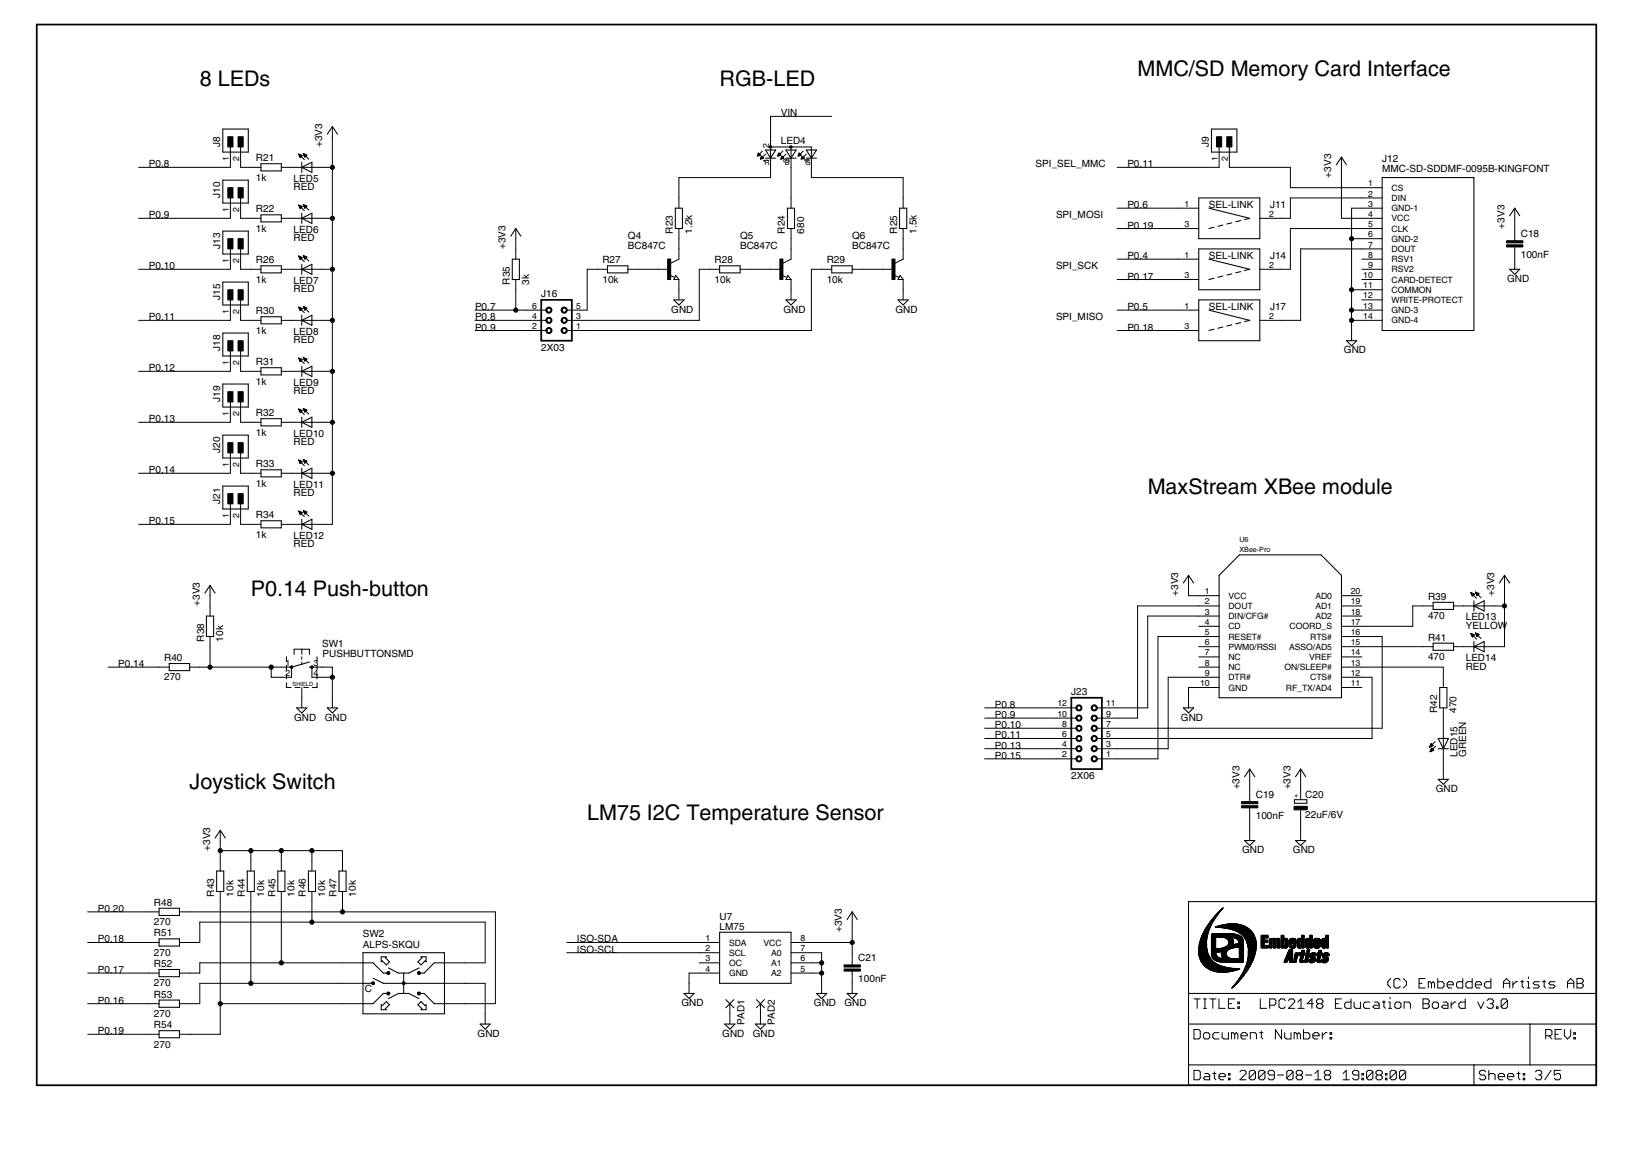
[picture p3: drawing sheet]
<svg xmlns="http://www.w3.org/2000/svg" width="297mm" height="210mm" viewBox="0 0 297 210" stroke-linecap="round" stroke-linejoin="round" font-family="sans-serif">
<defs><g id="words">
<g font-size="4.5">
<text x="36.4" y="15.6">8 LEDs</text>
<text x="131" y="15.6">RGB-LED</text>
<text x="207" y="13.7">MMC/SD Memory Card Interface</text>
<text x="208.9" y="89.8">MaxStream XBee module</text>
<text x="45.6" y="108.4">P0.14 Push-button</text>
<text x="34.5" y="143.6">Joystick Switch</text>
<text x="106.9" y="149.2">LM75 I2C Temperature Sensor</text>
</g>
<g font-size="2.1">
<text x="142.1" y="21.2">VIN</text>
<text x="40.1" y="26.7" transform="rotate(-90 40.1 26.7)">J8</text>
<text x="46.6" y="29.3">R21</text>
<text x="58.6" y="26.7" transform="rotate(-90 58.6 26.7)">+3V3</text>
<text x="142.1" y="26.2">LED4</text>
<text x="220" y="26.7" transform="rotate(-90 220 26.7)">J9</text>
<text x="251.6" y="29.5">J12</text>
<text x="27.1" y="30.4">P0.8</text>
<text x="46.6" y="32.8">1k</text>
<text x="53.4" y="34.6">RED</text>
<text x="53.4" y="33">LED5</text>
<text x="188.5" y="30.4">SPI_SEL_MMC</text>
<text x="205.2" y="30.4">P0.11</text>
<text x="242.3" y="32.3" transform="rotate(-90 242.3 32.3)">+3V3</text>
<text x="251.6" y="31.4">MMC-SD-SDDMF-0095B-KINGFONT</text>
<text x="27.1" y="39.7">P0.9</text>
<text x="40.1" y="36" transform="rotate(-90 40.1 36)">J10</text>
<text x="46.6" y="38.6">R22</text>
<text x="192.2" y="39.7">SPI_MOSI</text>
<text x="205.2" y="37.9">P0.6</text>
<text x="205.2" y="41.6">P0.19</text>
<text x="220" y="37.9">SEL-LINK</text>
<text x="231.2" y="37.9">J11</text>
<text x="273.8" y="41.6" transform="rotate(-90 273.8 41.6)">+3V3</text>
<text x="40.1" y="45.3" transform="rotate(-90 40.1 45.3)">J13</text>
<text x="46.6" y="42.1">1k</text>
<text x="46.6" y="47.9">R26</text>
<text x="53.4" y="43.9">RED</text>
<text x="53.4" y="42.3">LED6</text>
<text x="92" y="45.3" transform="rotate(-90 92 45.3)">+3V3</text>
<text x="109.7" y="47.9">R27</text>
<text x="114.3" y="45.3">BC847C</text>
<text x="114.3" y="43.4">Q4</text>
<text x="122.5" y="42.5" transform="rotate(-90 122.5 42.5)">R23</text>
<text x="126" y="42.5" transform="rotate(-90 126 42.5)">1.2k</text>
<text x="130.1" y="47.9">R28</text>
<text x="134.7" y="45.3">BC847C</text>
<text x="134.7" y="43.4">Q5</text>
<text x="142.9" y="42.5" transform="rotate(-90 142.9 42.5)">R24</text>
<text x="146.4" y="42.5" transform="rotate(-90 146.4 42.5)">680</text>
<text x="150.5" y="47.9">R29</text>
<text x="155.1" y="45.3">BC847C</text>
<text x="155.1" y="43.4">Q6</text>
<text x="163.3" y="42.5" transform="rotate(-90 163.3 42.5)">R25</text>
<text x="166.8" y="42.5" transform="rotate(-90 166.8 42.5)">1.5k</text>
<text x="205.2" y="47.1">P0.4</text>
<text x="220" y="47.1">SEL-LINK</text>
<text x="231.2" y="47.1">J14</text>
<text x="276.8" y="46.9">100nF</text>
<text x="276.8" y="43.1">C18</text>
<text x="27.1" y="49">P0.10</text>
<text x="46.6" y="51.4">1k</text>
<text x="53.4" y="53.2">RED</text>
<text x="53.4" y="51.6">LED7</text>
<text x="92.8" y="51.8" transform="rotate(-90 92.8 51.8)">R35</text>
<text x="96.3" y="51.8" transform="rotate(-90 96.3 51.8)">3k</text>
<text x="98.5" y="54">J16</text>
<text x="109.7" y="51.4">10k</text>
<text x="130.1" y="51.4">10k</text>
<text x="150.5" y="51.4">10k</text>
<text x="192.2" y="49">SPI_SCK</text>
<text x="205.2" y="50.8">P0.17</text>
<text x="274.3" y="51.3">GND</text>
<text x="27.1" y="58.3">P0.11</text>
<text x="40.1" y="54.6" transform="rotate(-90 40.1 54.6)">J15</text>
<text x="46.6" y="57.2">R30</text>
<text x="86.5" y="56.4">P0.7</text>
<text x="86.5" y="58.3">P0.8</text>
<text x="122.2" y="56.9">GND</text>
<text x="142.6" y="56.9">GND</text>
<text x="163" y="56.9">GND</text>
<text x="192.2" y="58.3">SPI_MISO</text>
<text x="205.2" y="56.4">P0.5</text>
<text x="220" y="56.4">SEL-LINK</text>
<text x="231.2" y="56.4">J17</text>
<text x="40.1" y="63.8" transform="rotate(-90 40.1 63.8)">J18</text>
<text x="46.6" y="60.7">1k</text>
<text x="53.4" y="62.4">RED</text>
<text x="53.4" y="60.9">LED8</text>
<text x="86.5" y="60.1">P0.9</text>
<text x="98.5" y="63.8">2X03</text>
<text x="205.2" y="60.1">P0.18</text>
<text x="244.6" y="64.3">GND</text>
<text x="27.1" y="67.5">P0.12</text>
<text x="46.6" y="70">1k</text>
<text x="46.6" y="66.4">R31</text>
<text x="53.4" y="71.7">RED</text>
<text x="53.4" y="70.1">LED9</text>
<text x="27.1" y="76.8">P0.13</text>
<text x="40.1" y="73.1" transform="rotate(-90 40.1 73.1)">J19</text>
<text x="46.6" y="75.7">R32</text>
<text x="40.1" y="82.4" transform="rotate(-90 40.1 82.4)">J20</text>
<text x="46.6" y="79.2">1k</text>
<text x="53.4" y="81">RED</text>
<text x="53.4" y="79.4">LED10</text>
<text x="27.1" y="86.1">P0.14</text>
<text x="46.6" y="88.5">1k</text>
<text x="46.6" y="85">R33</text>
<text x="53.4" y="88.7">LED11</text>
<text x="27.1" y="95.4">P0.15</text>
<text x="40.1" y="91.7" transform="rotate(-90 40.1 91.7)">J21</text>
<text x="46.6" y="94.3">R34</text>
<text x="53.4" y="90.3">RED</text>
<text x="46.6" y="97.8">1k</text>
<text x="53.4" y="99.5">RED</text>
<text x="53.4" y="98">LED12</text>
<text x="36.4" y="110.2" transform="rotate(-90 36.4 110.2)">+3V3</text>
<text x="214.5" y="108.4" transform="rotate(-90 214.5 108.4)">+3V3</text>
<text x="259.9" y="112.6">470</text>
<text x="259.9" y="109.1">R39</text>
<text x="266.8" y="112.8">LED13</text>
<text x="272" y="108.4" transform="rotate(-90 272 108.4)">+3V3</text>
<text x="37.1" y="116.7" transform="rotate(-90 37.1 116.7)">R38</text>
<text x="40.6" y="116.7" transform="rotate(-90 40.6 116.7)">10k</text>
<text x="58.6" y="117.6">SW1</text>
<text x="58.7" y="119.5">PUSHBUTTONSMD</text>
<text x="259.9" y="116.5">R41</text>
<text x="266.8" y="114.4">YELLOW</text>
<text x="21.5" y="121.3">P0.14</text>
<text x="29.9" y="123.8">270</text>
<text x="29.9" y="120.2">R40</text>
<text x="259.9" y="120">470</text>
<text x="266.8" y="121.8">RED</text>
<text x="266.8" y="120.2">LED14</text>
<text x="53.5" y="131.1">GND</text>
<text x="59.1" y="131.1">GND</text>
<text x="181.1" y="128.8">P0.8</text>
<text x="181.1" y="130.6">P0.9</text>
<text x="195" y="126.3">J23</text>
<text x="214.9" y="131.1">GND</text>
<text x="261.6" y="129.7" transform="rotate(-90 261.6 129.7)">R42</text>
<text x="265.1" y="129.7" transform="rotate(-90 265.1 129.7)">470</text>
<text x="181.1" y="132.5">P0.10</text>
<text x="181.1" y="134.3">P0.11</text>
<text x="181.1" y="136.2">P0.13</text>
<text x="265.3" y="137.7" transform="rotate(-90 265.3 137.7)">LED15</text>
<text x="266.9" y="137.7" transform="rotate(-90 266.9 137.7)">GREEN</text>
<text x="181.1" y="138">P0.15</text>
<text x="195" y="141.7">2X06</text>
<text x="225.6" y="143.6" transform="rotate(-90 225.6 143.6)">+3V3</text>
<text x="234.9" y="143.6" transform="rotate(-90 234.9 143.6)">+3V3</text>
<text x="228.6" y="148.9">100nF</text>
<text x="228.6" y="145.2">C19</text>
<text x="237.6" y="148.8">22uF/6V</text>
<text x="237.6" y="145.1">C20</text>
<text x="261.3" y="144.1">GND</text>
<text x="38.2" y="154.7" transform="rotate(-90 38.2 154.7)">+3V3</text>
<text x="226.1" y="155.2">GND</text>
<text x="235.3" y="155.2">GND</text>
<text x="17.8" y="165.9">P0.20</text>
<text x="28" y="164.8">R48</text>
<text x="39" y="163.1" transform="rotate(-90 39 163.1)">R43</text>
<text x="42.5" y="163.1" transform="rotate(-90 42.5 163.1)">10k</text>
<text x="44.6" y="163.1" transform="rotate(-90 44.6 163.1)">R44</text>
<text x="48.1" y="163.1" transform="rotate(-90 48.1 163.1)">10k</text>
<text x="50.1" y="163.1" transform="rotate(-90 50.1 163.1)">R45</text>
<text x="53.6" y="163.1" transform="rotate(-90 53.6 163.1)">10k</text>
<text x="55.7" y="163.1" transform="rotate(-90 55.7 163.1)">R46</text>
<text x="59.2" y="163.1" transform="rotate(-90 59.2 163.1)">10k</text>
<text x="61.2" y="163.1" transform="rotate(-90 61.2 163.1)">R47</text>
<text x="64.8" y="163.1" transform="rotate(-90 64.8 163.1)">10k</text>
<text x="131" y="167.3">U7</text>
<text x="17.8" y="171.4">P0.18</text>
<text x="28" y="168.3">270</text>
<text x="28" y="173.8">270</text>
<text x="28" y="170.3">R51</text>
<text x="66.1" y="172.4">ALPS-SKQU</text>
<text x="66.1" y="170.5">SW2</text>
<text x="105" y="171.4">ISO-SDA</text>
<text x="105" y="173.3">ISO-SCL</text>
<text x="131" y="169.1">LM75</text>
<text x="153.2" y="169.6" transform="rotate(-90 153.2 169.6)">+3V3</text>
<text x="17.8" y="177">P0.17</text>
<text x="28" y="179.4">270</text>
<text x="28" y="175.9">R52</text>
<text x="156.2" y="178.6">100nF</text>
<text x="156.2" y="174.9">C21</text>
<text x="17.8" y="182.6">P0.16</text>
<text x="28" y="185">270</text>
<text x="28" y="181.5">R53</text>
<text x="66.4" y="180.5">C</text>
<text x="124" y="183">GND</text>
<text x="148.1" y="183">GND</text>
<text x="153.7" y="183">GND</text>
<text x="17.8" y="188.1">P0.19</text>
<text x="28" y="190.5">270</text>
<text x="28" y="187">R54</text>
<text x="86.9" y="188.6">GND</text>
<text x="131.4" y="188.6">GND</text>
<text x="135.5" y="186.5" transform="rotate(-90 135.5 186.5)">PAD1</text>
<text x="137" y="188.6">GND</text>
<text x="141.1" y="186.5" transform="rotate(-90 141.1 186.5)">PAD2</text>
</g>
<g font-size="1.8">
<text x="41.7" y="29.3" transform="rotate(-90 41.7 29.3)">1</text>
<text x="43.5" y="29.3" transform="rotate(-90 43.5 29.3)">2</text>
<text x="140" y="29.7" transform="rotate(-90 140 29.7)">1</text>
<text x="140" y="26.9" transform="rotate(-90 140 26.9)">2</text>
<text x="143.7" y="29.7" transform="rotate(-90 143.7 29.7)">3</text>
<text x="147.4" y="29.7" transform="rotate(-90 147.4 29.7)">4</text>
<text x="221.6" y="29.3" transform="rotate(-90 221.6 29.3)">1</text>
<text x="223.5" y="29.3" transform="rotate(-90 223.5 29.3)">2</text>
<text x="249" y="33.9">1</text>
<text x="249" y="35.7">2</text>
<text x="253.3" y="34.7">CS</text>
<text x="41.7" y="38.6" transform="rotate(-90 41.7 38.6)">1</text>
<text x="43.5" y="38.6" transform="rotate(-90 43.5 38.6)">2</text>
<text x="215.6" y="37.6">1</text>
<text x="215.6" y="41.3">3</text>
<text x="231" y="39.5">2</text>
<text x="249" y="37.6">3</text>
<text x="249" y="39.5">4</text>
<text x="249" y="41.3">5</text>
<text x="253.3" y="36.6">DIN</text>
<text x="253.3" y="38.4">GND-1</text>
<text x="253.3" y="40.3">VCC</text>
<text x="41.7" y="47.9" transform="rotate(-90 41.7 47.9)">1</text>
<text x="43.5" y="47.9" transform="rotate(-90 43.5 47.9)">2</text>
<text x="215.6" y="46.9">1</text>
<text x="249" y="43.2">6</text>
<text x="249" y="45">7</text>
<text x="249" y="46.9">8</text>
<text x="253.3" y="42.1">CLK</text>
<text x="253.3" y="44">GND-2</text>
<text x="253.3" y="45.8">DOUT</text>
<text x="253.3" y="47.7">RSV1</text>
<text x="215.6" y="50.6">3</text>
<text x="231" y="48.7">2</text>
<text x="248.1" y="50.6">10</text>
<text x="248.1" y="52.4">11</text>
<text x="249" y="48.7">9</text>
<text x="253.3" y="49.5">RSV2</text>
<text x="253.3" y="51.4">CARD-DETECT</text>
<text x="253.3" y="53.3">COMMON</text>
<text x="41.7" y="57.1" transform="rotate(-90 41.7 57.1)">1</text>
<text x="43.5" y="57.1" transform="rotate(-90 43.5 57.1)">2</text>
<text x="96.9" y="59.9">2</text>
<text x="96.9" y="58">4</text>
<text x="96.9" y="56.1">6</text>
<text x="104.9" y="59.9">1</text>
<text x="104.9" y="58">3</text>
<text x="104.9" y="56.1">5</text>
<text x="215.6" y="56.1">1</text>
<text x="215.6" y="59.9">3</text>
<text x="231" y="58">2</text>
<text x="248.1" y="54.3">12</text>
<text x="248.1" y="56.1">13</text>
<text x="248.1" y="58">14</text>
<text x="253.3" y="55.1">WRITE-PROTECT</text>
<text x="253.3" y="57">GND-3</text>
<text x="253.3" y="58.8">GND-4</text>
<text x="41.7" y="66.4" transform="rotate(-90 41.7 66.4)">1</text>
<text x="43.5" y="66.4" transform="rotate(-90 43.5 66.4)">2</text>
<text x="41.7" y="75.7" transform="rotate(-90 41.7 75.7)">1</text>
<text x="43.5" y="75.7" transform="rotate(-90 43.5 75.7)">2</text>
<text x="41.7" y="85" transform="rotate(-90 41.7 85)">1</text>
<text x="43.5" y="85" transform="rotate(-90 43.5 85)">2</text>
<text x="41.7" y="94.2" transform="rotate(-90 41.7 94.2)">1</text>
<text x="43.5" y="94.2" transform="rotate(-90 43.5 94.2)">2</text>
<text x="219.3" y="108.1">1</text>
<text x="219.3" y="109.9">2</text>
<text x="219.3" y="111.8">3</text>
<text x="219.3" y="113.7">4</text>
<text x="223.6" y="108.9">VCC</text>
<text x="223.6" y="110.8">DOUT</text>
<text x="223.6" y="112.6">DIN/CFG#</text>
<text x="239.4" y="112.6">AD2</text>
<text x="239.4" y="110.8">AD1</text>
<text x="239.4" y="108.9">AD0</text>
<text x="245.9" y="113.7">17</text>
<text x="245.9" y="111.8">18</text>
<text x="245.9" y="109.9">19</text>
<text x="245.9" y="108.1">20</text>
<text x="219.3" y="115.5">5</text>
<text x="219.3" y="117.4">6</text>
<text x="219.3" y="119.2">7</text>
<text x="223.6" y="114.5">CD</text>
<text x="223.6" y="116.3">RESET#</text>
<text x="223.6" y="118.2">PWM0/RSSI</text>
<text x="234.6" y="118.2">ASSO/AD5</text>
<text x="234.7" y="114.5">COORD_S</text>
<text x="238.5" y="116.3">RTS#</text>
<text x="245.9" y="119.2">14</text>
<text x="245.9" y="117.4">15</text>
<text x="245.9" y="115.5">16</text>
<text x="51.9" y="121.1">1</text>
<text x="51.9" y="122.9">2</text>
<text x="57" y="121.1">3</text>
<text x="57" y="122.9">4</text>
<text x="218.4" y="124.8">10</text>
<text x="219.3" y="121.1">8</text>
<text x="219.3" y="122.9">9</text>
<text x="223.6" y="120">NC</text>
<text x="223.6" y="121.9">NC</text>
<text x="223.6" y="123.8">DTR#</text>
<text x="223.6" y="125.6">GND</text>
<text x="233.8" y="121.9">ON/SLEEP#</text>
<text x="234" y="125.6">RF_TX/AD4</text>
<text x="238.3" y="120">VREF</text>
<text x="238.5" y="123.8">CTS#</text>
<text x="245.9" y="124.8">11</text>
<text x="245.9" y="122.9">12</text>
<text x="245.9" y="121.1">13</text>
<text x="192.5" y="130.4">10</text>
<text x="192.5" y="128.5">12</text>
<text x="201.3" y="130.4">9</text>
<text x="201.3" y="128.5">11</text>
<text x="193.3" y="137.8">2</text>
<text x="193.3" y="135.9">4</text>
<text x="193.3" y="134.1">6</text>
<text x="193.3" y="132.2">8</text>
<text x="201.3" y="137.8">1</text>
<text x="201.3" y="135.9">3</text>
<text x="201.3" y="134.1">5</text>
<text x="201.3" y="132.2">7</text>
<text x="128.4" y="171.2">1</text>
<text x="128.4" y="173">2</text>
<text x="132.7" y="172">SDA</text>
<text x="132.7" y="173.8">SCL</text>
<text x="139" y="172">VCC</text>
<text x="140.4" y="173.8">A0</text>
<text x="145.7" y="171.2">8</text>
<text x="145.7" y="173">7</text>
<text x="128.4" y="176.7">4</text>
<text x="128.4" y="174.9">3</text>
<text x="132.7" y="177.6">GND</text>
<text x="132.7" y="175.7">OC</text>
<text x="140.4" y="177.6">A2</text>
<text x="140.4" y="175.7">A1</text>
<text x="145.7" y="176.7">5</text>
<text x="145.7" y="174.9">6</text>
</g>
<g font-size="1.5">
<text x="139.1" y="30.1">R</text>
<text x="142.9" y="30.1">B</text>
<text x="146.6" y="30.1">G</text>
<text x="225.6" y="100.5">XBee-Pro</text>
<text x="225.6" y="98.6">U6</text>
<text x="236.3" y="145.2" transform="rotate(-90 236.3 145.2)">+</text>
</g>
<text font-size="1.2" x="53.3" y="124.9">SHIELD</text>
</g></defs>
<g fill="#000" stroke="#000" stroke-width=".19">
<path d="M40.6 27.7h4.6zM40.6 23.5v4.2zM40.6 36.9h4.6zM40.6 32.8v4.1zM45.2 23.5v4.2zM40.6 23.5h4.6zM45.2 32.8v4.1zM40.6 32.8h4.6zM47.5 31.1h3.7zM47.5 29.8v1.3zM47.5 29.8h3.7zM51.2 29.8v1.3z"/>
<path d="M47.5 39.1h3.7zM54.9 39.7l1.9-.9zM54.9 38.8v.9zM54.9 30.4l1.9-.9zM54.9 30.4v1zM54.9 29.5v.9zM56.8 38.8v.9zM54.9 30.4l1.9 1zM56.8 30.4v1zM56.8 29.5v.9zM60.5 23l-.9 1.4zM60.5 23l.9 1.4z"/>
<path d="M122.9 37.9v3.7zM122.9 37.9h1.3zM139.3 27.3l1 1.5zM139.3 28.8h1zM141.2 27.3l-.9 1.5zM140.3 28.8h.9zM139.3 27.3h1.9zM143.3 37.9v3.7zM143 27.3l1 1.5zM143 28.8h1zM143.3 37.9h1.3zM144.9 27.3l-.9 1.5z"/>
<path d="M144 28.8h.9zM143 27.3h1.9zM146.7 27.3l1 1.5zM146.7 28.8h1zM148.6 27.3l-.9 1.5zM147.7 28.8h.9zM146.7 27.3h1.9zM163.7 37.9v3.7zM163.7 37.9h1.3zM218.2 36v7.4zM220 37.9l7.5 1.8zM220.5 27.7h4.6z"/>
<path d="M220.5 23.5v4.2zM225.1 23.5v4.2zM220.5 23.5h4.6zM226.5 39.9l1-.2zM218.2 36h11.1zM244.2 28.6l-1 1.4zM244.2 28.6l.9 1.4zM251.6 32.3h16.7zM268.3 32.3v27.8zM275.7 37.9l-.9 1.3zM275.7 37.9l.9 1.3zM40.6 46.2h4.6z"/>
<path d="M40.6 42v4.2zM40.6 55.5h4.6zM40.6 51.3v4.2zM45.2 42v4.2zM40.6 42h4.6zM45.2 51.3v4.2zM40.6 51.3h4.6zM47.5 49.6h3.7zM47.5 48.3v1.3zM47.5 40.4h3.7zM47.5 39.1v1.3zM47.5 58.9h3.7z"/>
<path d="M47.5 57.6v1.3zM47.5 48.3h3.7zM51.2 48.3v1.3zM51.2 39.1v1.3zM47.5 57.6h3.7zM51.2 57.6v1.3zM54.9 58.3l1.9-1zM54.9 58.3v.9zM54.9 57.3v1zM54.9 49l1.9-.9zM54.9 49v.9zM54.9 48.1v.9z"/>
<path d="M54.9 39.7v.9zM54.9 58.3l1.9 .9zM56.8 58.3v.9zM56.8 57.3v1zM54.9 49l1.9 .9zM56.8 49v.9zM56.8 48.1v.9zM54.9 39.7l1.9 .9zM56.8 39.7v.9zM93.2 47.1v3.7zM93.9 41.6l-.9 1.4zM94.5 47.1v3.7z"/>
<path d="M93.2 47.1h1.3zM93.2 50.8h1.3zM93.9 41.6l.9 1.4zM110.6 49.6h3.7zM110.6 48.3v1.3zM110.6 48.3h3.7zM114.3 48.3v1.3zM122.6 54.5h1.9zM122.6 54.5l1 1zM124.2 37.9v3.7zM122.9 41.6h1.3zM124.5 54.5l-.9 1z"/>
<path d="M131 49.6h3.7zM131 48.3v1.3zM131 48.3h3.7zM134.7 48.3v1.3zM143 54.5h1.9zM143 54.5l1 1zM144.6 37.9v3.7zM143.3 41.6h1.3zM144.9 54.5l-.9 1zM151.4 49.6h3.7zM151.4 48.3v1.3zM151.4 48.3h3.7z"/>
<path d="M155.1 48.3v1.3zM163.4 54.5h1.9zM163.4 54.5l1 1zM165 37.9v3.7zM163.7 41.6h1.3zM165.3 54.5l-.9 1zM218.2 43.4h11.1zM218.2 45.3v7.4zM218.2 52.7h11.1zM218.2 54.5v7.5zM220 41.6l1-.3zM220 47.1l7.5 1.9z"/>
<path d="M220 50.8l1-.2zM220 56.4l7.5 1.9zM221.7 41.2l.9-.3zM221.7 50.4l.9-.2zM221.7 59.7l.9-.2zM223.3 40.7l.9-.2zM223.3 50l.9-.2zM223.3 59.3l.9-.2zM224.9 40.3l.9-.2zM224.9 49.6l.9-.2zM224.9 58.9l.9-.2zM226.5 49.2l1-.2z"/>
<path d="M226.5 58.5l1-.2zM229.3 36v7.4zM229.3 45.3v7.4zM218.2 45.3h11.1zM218.2 54.5h11.1zM274.8 49h1.8zM274.8 49l.9 .9zM276.6 49l-.9 .9zM40.6 64.7h4.6zM40.6 60.6v4.1zM40.6 74h4.6zM40.6 69.8v4.2z"/>
<path d="M40.6 79.1v4.2zM45.2 60.6v4.1zM40.6 60.6h4.6zM45.2 69.8v4.2zM40.6 69.8h4.6zM40.6 79.1h4.6zM47.5 68.2h3.7zM47.5 66.9v1.3zM47.5 77.5h3.7zM47.5 76.2v1.3zM47.5 66.9h3.7zM51.2 66.9v1.3z"/>
<path d="M47.5 76.2h3.7zM51.2 76.2v1.3zM54.9 67.5l1.9-.9zM54.9 67.5v1zM54.9 66.6v.9zM54.9 76.8l1.9-.9zM54.9 76.8v.9zM54.9 75.9v.9zM54.9 67.5l1.9 1zM56.8 67.5v1zM56.8 66.6v.9zM54.9 76.8l1.9 .9z"/>
<path d="M56.8 76.8v.9zM56.8 75.9v.9zM218.2 62h11.1zM220 60.1l1-.2zM229.3 54.5v7.5zM245.1 62h1.8zM245.1 62l.9 .9zM246.9 62l-.9 .9zM251.6 32.3v27.8zM251.6 60.1h16.7zM40.6 92.6h4.6zM40.6 88.4v4.2z"/>
<path d="M40.6 83.3h4.6zM45.2 88.4v4.2zM40.6 88.4h4.6zM45.2 79.1v4.2zM47.5 96h3.7zM47.5 94.7v1.3zM47.5 86.7h3.7zM47.5 85.4v1.3zM47.5 94.7h3.7zM51.2 94.7v1.3zM47.5 85.4h3.7zM51.2 85.4v1.3z"/>
<path d="M54.9 95.4l1.9-1zM54.9 95.4v.9zM54.9 94.4v1zM54.9 86.1l1.9-.9zM54.9 86.1v.9zM54.9 85.2v.9zM54.9 95.4l1.9 .9zM56.8 95.4v.9zM56.8 94.4v1zM54.9 86.1l1.9 .9zM56.8 86.1v.9zM56.8 85.2v.9z"/>
<path d="M37.6 112.1v3.7zM38.2 106.5l-.9 1.4zM38.9 112.1v3.7zM37.6 112.1h1.3zM37.6 115.8h1.3zM38.2 106.5l1 1.4zM52.1 119.5v.8zM53.5 118.1v.9zM53.5 118.1h1.4zM56.3 118.1v.9zM54.9 118.1h1.4zM216.3 104.6l-.9 1.4z"/>
<path d="M216.3 104.6l1 1.4zM221.9 104.6v22.3zM225.6 100.9l-3.7 3.7zM225.6 100.9h14.8zM240.4 100.9l3.8 3.7zM260.8 110.8h3.8zM260.8 109.6v1.2zM260.8 118.3h3.8zM260.8 117v1.3zM260.8 109.6h3.8zM264.6 109.6v1.2zM260.8 117h3.8z"/>
<path d="M264.6 117v1.3zM268.3 110.2l1.8-.9zM268.3 110.2v.9zM268.3 109.3v.9zM268.3 117.6l1.8-.9zM268.3 117.6v1zM268.3 116.7v.9zM268.3 110.2l1.8 .9zM270.1 110.2v.9zM270.1 109.3v.9zM268.3 117.6l1.8 1zM270.1 117.6v1z"/>
<path d="M270.1 116.7v.9zM273.8 104.6l-.9 1.4zM273.8 104.6l1 1.4zM30.8 122h3.7zM30.8 120.7v1.3zM30.8 120.7h3.7zM34.5 120.7v1.3zM52.1 121.1v.8zM52.1 122.6v.9zM52.1 124.2v.9zM52.1 125.1h.9zM53.1 121.3l3.2-.9z"/>
<path d="M53.7 125.1h.9zM54 128.8h1.9zM54 128.8l.9 .9zM55.3 125.1h.8zM55.9 128.8l-1 .9zM56.3 121.3h.5zM56.9 125.1h.8zM57.7 124.2v.9zM57.7 122.6v.9zM57.7 121.1v.8zM57.7 119.5v.8zM59.6 128.8h1.8z"/>
<path d="M59.6 128.8l.9 .9zM61.4 128.8l-.9 .9zM215.4 128.8h1.9zM215.4 128.8l.9 .9zM217.3 128.8l-1 .9zM221.9 126.9h22.3zM227.5 139.9l-1 1.4zM236.7 139.9l-.9 1.4zM244.2 104.6v22.3zM262 125.1v3.7zM261.8 134.3l.9 1.9zM261.8 136.2h.9z"/>
<path d="M261.8 134.3h.9zM263.4 125.1v3.7zM262 125.1h1.4zM262 128.8h1.4zM263.6 134.3l-.9 1.9zM262.7 136.2h.9zM262.7 134.3h.9zM39.4 158.4v3.8zM40.1 151l-.9 1.4zM39.4 158.4h1.3zM40.1 151l.9 1.4zM45 158.4v3.8z"/>
<path d="M45 158.4h1.3zM50.6 158.4v3.8zM50.6 158.4h1.3zM56.1 158.4v3.8zM56.1 158.4h1.3zM61.7 158.4v3.8zM61.7 158.4h1.3zM226.5 152.9h1.9zM226.5 152.9l1 .9zM227.5 153.8l.9-.9zM227.5 139.9l.9 1.4zM235.6 146.1h2.2z"/>
<path d="M235.6 145.5v.6zM235.6 145.5h2.2zM235.8 152.9h1.9zM235.8 152.9l.9 .9zM236.7 153.8l1-.9zM236.7 139.9l1 1.4zM237.8 145.5v.6zM261.8 141.8h1.8zM261.8 141.8l.9 .9zM262.7 142.7l.9-.9zM29 166.5h3.7zM29 165.2v1.3z"/>
<path d="M29 177.7h3.7zM29 176.3v1.4zM29 172.1h3.7zM29 170.8v1.3zM29 165.2h3.7zM32.7 165.2v1.3zM29 176.3h3.7zM32.7 176.3v1.4zM29 170.8h3.7zM32.7 170.8v1.3zM40.7 158.4v3.8zM39.4 162.2h1.3z"/>
<path d="M46.3 158.4v3.8zM45 162.2h1.3zM51.9 158.4v3.8zM50.6 162.2h1.3zM57.4 158.4v3.8zM56.1 162.2h1.3zM63 158.4v3.8zM61.7 162.2h1.3zM66.1 173.3v1.8zM66.1 175.1v3.8zM66.1 178.9v3.7zM66.1 175.1h1.8z"/>
<path d="M67.9 175.1l1.9 1.9zM66.1 178.9h1.8zM67.9 177.9l1.9 1zM69.4 174v.9zM69.4 174h.9zM69.4 174.9l.2-.1zM69.8 178.9h3.7zM69.6 174.8l.7 .7zM70.1 174.2l.2-.2zM69.8 177h.9zM70.7 176.1l1.8 .9zM70.1 174.2l.8 .7z"/>
<path d="M70.9 174.9l-.6 .6zM72.5 177h1zM73.5 178.9h7.4zM73.5 177h.9zM73.5 177v1.9zM74.4 177l1.9-.9zM76.8 174.2l-.7 .7zM76.3 177h.9zM76.6 175.5l.8-.7zM76.1 174.9l.5 .6zM76.6 174h1zM76.6 174l.2 .2z"/>
<path d="M79 175.1l-1.8 1.9zM77.6 174v.9zM77.4 174.8l.2 .1zM79 175.1h1.9zM80.9 175.1v3.8zM80.9 173.3v1.8zM66.1 173.3h14.8zM131 169.6v9.3zM131 178.9h13zM144 169.6v9.3zM131 169.6h13zM155.1 165.9l-.9 1.4z"/>
<path d="M155.1 165.9l.9 1.4zM216.3 164h74.2zM290.5 164v16.7zM29 188.8h3.7zM29 187.5v1.3zM29 183.2h3.7zM29 181.9v1.3zM29 187.5h3.7zM32.7 187.5v1.3zM29 181.9h3.7zM32.7 181.9v1.3zM66.1 182.6v1.8z"/>
<path d="M66.1 184.4h14.8zM66.1 182.6h1.8zM67.9 182.6l1.9-1.9zM69.4 182.8v.9zM69.4 182.8l.2 .1zM69.8 180.7h.9zM70.1 183.5l.2 .2zM70.3 182.2l-.7 .7zM70.3 182.2l.6 .6zM69.4 183.7h.9zM70.7 181.6l1.8-.9zM70.1 183.5l.8-.7z"/>
<path d="M72.5 180.7h1zM73.5 178.9v1.8zM73.5 180.7h.9zM76.1 182.8l.7 .7zM76.6 182.2l-.5 .6zM74.4 180.7l1.9 .9zM76.6 182.2l.8 .7zM76.6 183.7l.2-.2zM77.2 180.7l1.8 1.9zM76.3 180.7h.9zM77.4 182.9l.2-.1zM77.6 182.8v.9z"/>
<path d="M76.6 183.7h1zM79 182.6h1.9zM80.9 182.6v1.8zM80.9 178.9v3.7zM87.4 186.3h1.8zM87.4 186.3l.9 .9zM89.2 186.3l-.9 .9zM124.5 180.7h1.8zM124.5 180.7l.9 .9zM126.3 180.7l-.9 .9zM131.9 186.3h1.9zM132.1 181.8l1.5 1.5z"/>
<path d="M131.9 186.3l.9 .9zM133.6 181.8l-1.5 1.5zM133.8 186.3l-1 .9zM137.5 186.3h1.8zM137.7 181.8l1.4 1.5zM137.5 186.3l.9 .9zM139.1 181.8l-1.4 1.5zM139.3 186.3l-.9 .9zM148.6 180.7h1.9zM148.6 180.7l.9 .9zM150.5 180.7l-1 .9zM154.2 180.7h1.8z"/>
<path d="M154.2 180.7l.9 .9zM156 180.7l-.9 .9zM216.3 197.4h52zM216.3 193.7v3.7zM216.3 193.7h52zM216.3 186.3v7.4zM216.3 180.7v5.6zM216.3 180.7h74.2zM216.3 164v16.7zM268.3 193.7v3.7zM268.3 193.7h10.2zM268.3 197.4h22.2z"/>
<path d="M278.5 186.3v7.4zM216.3 186.3h62.2zM278.5 193.7h12zM278.5 186.3h12zM290.5 186.3v7.4zM290.5 193.7v3.7zM290.5 180.7v5.6z"/>
</g>
<g fill="#000" stroke="#000" stroke-width=".18">
<path d="M25.2 30.4h16.7zM41.9 26.7v3.7zM41.9 36v3.7zM25.2 39.7h16.7zM43.8 26.7v3.7zM43.8 36v3.7zM43.8 39.7h1.9zM45.7 30.4h1.8zM45.7 39.7h1.8zM43.8 30.4h1.9zM53.1 39.7h1.8zM53.1 30.4h1.8z"/>
<path d="M51.2 30.4h1.9zM51.2 39.7h1.9zM54.4 37.3l.6 .3zM54.4 28l.6 .3zM54.4 37.4h.1zM54.4 28.2h.3zM54.4 37.4h.3zM54.5 37.5h.4zM54.5 28.2h.3zM54.5 28.3h.5zM54.5 37.6h.5zM54.5 37.7h.4z"/>
<path d="M54.5 28.4h.4zM54.5 28.5h.4zM54.6 37.8h.2zM54.6 28.5h.2zM54.6 37.8h.1zM54.4 37.3l.3 .7zM54.4 28l.3 .7zM55 37.6l-.3 .4zM55 28.3l-.3 .4zM55.2 37.2l.7 .3zM55.2 27.9l.7 .3zM55.2 28h.1z"/>
<path d="M55.2 37.3h.2zM55.3 37.4h.3zM55.3 28.1h.2zM55.3 28.2h.4zM55.3 37.4h.5zM55.3 37.5h.5zM55.3 28.2h.5zM55.4 28.3h.4zM55.4 37.6h.3zM54.4 37.3l1 1zM54.4 28l1 1zM55.4 28.4h.3z"/>
<path d="M55.4 37.7h.2zM55.4 37.8h.2zM55.4 28.5h.2zM55.2 37.2l.3 .7zM55.2 27.9l.3 .7zM55.9 37.5l-.4 .4zM55.5 28.6l.4-.4zM55.2 37.2l1 1zM55.2 27.9l1 1.1zM54.9 39.7h1.9zM54.9 30.4h1.9zM56.8 39.7h1.8z"/>
<path d="M56.8 30.4h1.8zM58.6 39.7h1.9zM58.6 30.4h1.9zM60.5 23v1.9zM60.5 24.9v5.5zM60.5 30.4v9.3zM60.5 39.7v9.3zM123.6 36v1.9zM123.6 32.3v3.7zM137.9 28.4l.5-.2zM137.9 28.3h.2zM137.9 28.2h.5z"/>
<path d="M137.9 28.2h.4zM138 28.1h.3zM138 28h.2zM138 27.8l-.1 .6zM138 27.8l.4 .4zM138.4 29l.6-.2zM138.4 28.9h.3zM138.5 28.8h.4zM138.5 28.7h.4zM138.5 28.6h.3zM138.5 28.5h.2zM138.6 28.4l-.2 .6z"/>
<path d="M138.8 27.5l-.7 .6zM138.6 28.4l.4 .4zM139.3 28l-.6 .7zM140.3 28.6v1.8zM140.3 24.9v3.7zM140.3 26.7h3.7zM140.3 30.4v1.9zM123.6 32.3h16.7zM140.3 21.2v3.7zM140.3 21.2h11.1zM141.6 28.4l.5-.2zM141.6 28.3h.2z"/>
<path d="M141.6 28.2h.5zM141.6 28.2h.4zM141.7 28.1h.3zM141.7 28h.2zM141.8 27.8l-.2 .6zM141.8 27.8l.3 .4zM142.1 29l.6-.2zM142.2 28.9h.2zM142.2 28.8h.4zM142.2 28.7h.4zM142.2 28.6h.3zM142.3 28.5h.2z"/>
<path d="M142.3 28.4l-.2 .6zM141.8 28.1l.7-.6zM142.3 28.4l.4 .4zM143 28l-.6 .7zM144 28.6v1.8zM144 26.7v1.9zM144 26.7h3.7zM144 36v1.9zM144 30.4v5.6zM145.3 28.4l.5-.2zM145.3 28.3h.2zM145.3 28.2h.5z"/>
<path d="M145.4 28.2h.4zM145.4 28.1h.3zM145.4 28h.2zM145.5 27.8l-.2 .6zM145.5 27.8l.3 .4zM145.8 29l.6-.2zM145.9 28.9h.2zM145.9 28.8h.4zM145.9 28.7h.4zM145.9 28.6h.3zM146 28.5h.2zM146 28.4l-.2 .6z"/>
<path d="M145.5 28.1l.7-.6zM146 28.4l.4 .4zM146.7 28l-.6 .7zM147.7 28.6v1.8zM147.7 26.7v1.9zM147.7 30.4v1.9zM147.7 32.3h16.7zM164.4 36v1.9zM164.4 32.3v3.7zM203.3 37.9h11.2zM203.3 30.4h18.6zM214.5 37.9h3.7z"/>
<path d="M221.9 26.7v3.7zM223.8 26.7v3.7zM229.3 39.7h3.7zM234.9 30.4v3.7zM223.8 30.4h11.1zM234.9 36v3.7zM233 39.7h1.9zM244.2 28.6v1.8zM244.2 30.4v9.3zM246 37.9v5.5zM247.9 34.1h3.7zM247.9 36h3.7z"/>
<path d="M247.9 37.9h3.7zM247.9 39.7h3.7zM246 37.9h1.9zM244.2 39.7h3.7zM234.9 34.1h13zM234.9 36h13zM275.7 37.9v1.8zM41.9 45.3v3.7zM41.9 54.5v3.8zM25.2 49h16.7zM25.2 58.3h16.7zM43.8 45.3v3.7z"/>
<path d="M43.8 54.5v3.8zM43.8 58.3h1.9zM45.7 49h1.8zM45.7 58.3h1.8zM43.8 49h1.9zM53.1 58.3h1.8zM53.1 49h1.8zM51.2 49h1.9zM51.2 58.3h1.9zM54.4 55.9l.6 .2zM54.4 46.6l.6 .3zM54.4 56h.3z"/>
<path d="M54.4 46.7h.2zM54.4 46.8h.4zM54.5 56.1h.4zM54.5 56.1h.5zM54.5 46.8h.5zM54.5 46.9h.4zM54.5 56.2h.4zM54.5 47h.4zM54.6 56.3h.2zM54.6 56.4h.2zM54.6 47.1h.2zM54.6 47.2h.1z"/>
<path d="M54.4 55.9l.3 .6zM54.4 46.6l.3 .6zM55 56.1l-.3 .4zM55 46.9l-.3 .3zM55.2 55.8l.7 .2zM55.2 46.5l.7 .3zM55.2 55.8h.2zM55.2 46.6h.3zM55.3 55.9h.2zM55.3 56h.4zM55.3 46.7h.3zM55.3 46.8h.5z"/>
<path d="M55.3 56.1h.5zM55.4 46.8h.4zM55.4 56.1h.4zM54.4 55.9l1 1zM55.4 56.2h.3zM54.4 46.6l1 1zM55.4 46.9h.3zM55.4 47h.2zM55.4 56.3h.2zM55.2 55.8l.3 .6zM55.2 46.5l.3 .6zM55.9 56l-.4 .4z"/>
<path d="M55.9 46.8l-.4 .3zM55.2 55.8l1 1zM55.2 46.5l1 1zM54.9 58.3h1.9zM54.9 49h1.9zM56.8 58.3h1.8zM56.8 49h1.8zM58.6 58.3h1.9zM58.6 49h1.9zM60.5 49v9.3zM60.5 58.3v9.2zM86.5 56.4h7.4z"/>
<path d="M86.5 58.3h9.2zM93.9 41.6v1.8zM93.9 45.3v1.8zM93.9 50.8v1.9zM93.9 43.4v1.9zM93.9 56.4h1.8zM93.9 52.7v3.7zM95.7 58.3h3.7zM95.7 56.4h3.7zM103.2 58.3h3.7zM103.2 56.4h3.7zM106.9 49v7.4z"/>
<path d="M106.9 58.3h20.4zM108.7 49h1.9zM106.9 49h1.8zM114.3 49h1.8zM116.1 49h3.7zM119.8 49h1.9zM123 50.1l-.4 .7zM121.9 50l.9 .5zM123 50.1l.6 .7zM123.6 50.8v1.9zM123.6 45.3v1.8zM122.1 47.9l1.5-.8z"/>
<path d="M122.6 50.8h1zM123.6 41.6v1.8zM123.6 52.7v1.8zM123.6 43.4v1.9zM127.3 49v9.3zM129.1 49h1.9zM127.3 49h1.8zM134.7 49h1.8zM136.5 49h3.8zM140.3 49h1.8zM143.4 50.1l-.4 .7zM142.3 50l.9 .5z"/>
<path d="M143.4 50.1l.6 .7zM144 50.8v1.9zM144 45.3v1.8zM142.5 47.9l1.5-.8zM143 50.8h1zM144 41.6v1.8zM144 52.7v1.8zM144 43.4v1.9zM149.5 49h1.9zM147.7 49h1.8zM155.1 49h1.9zM157 49h3.7z"/>
<path d="M160.7 49h1.8zM163.8 50.1l-.4 .7zM162.8 50l.8 .5zM163.8 50.1l.6 .7zM164.4 50.8v1.9zM164.4 45.3v1.8zM162.9 47.9l1.5-.8zM163.4 50.8h1zM164.4 41.6v1.8zM164.4 52.7v1.8zM164.4 43.4v1.9zM203.3 47.1h11.2z"/>
<path d="M203.3 56.4h11.2zM203.3 50.8h11.2zM203.3 41.6h11.2zM214.5 41.6h3.7zM214.5 47.1h3.7zM214.5 50.8h3.7zM214.5 56.4h3.7zM229.3 49h3.7zM229.3 58.3h3.7zM234.9 41.6v7.4zM233 49h1.9zM236.7 45.3v13z"/>
<path d="M233 58.3h3.7zM246 43.4v9.3zM246 52.7v3.7zM246 56.4v1.9zM246 58.3v1.8zM247.9 41.6h3.7zM247.9 43.4h3.7zM247.9 45.3h3.7zM247.9 47.1h3.7zM247.9 49h3.7zM247.9 50.8h3.7zM247.9 52.7h3.7z"/>
<path d="M247.9 54.5h3.7zM247.9 56.4h3.7zM247.9 58.3h3.7zM246 43.4h1.9zM246 56.4h1.9zM246 52.7h1.9zM246 58.3h1.9zM234.9 41.6h13zM236.7 45.3h11.2zM275.7 41.6v1.8zM275.7 45.3v1.8zM275.7 43.4v.4z"/>
<path d="M275.7 44.9v.4zM275.7 47.1v1.9zM275.7 39.7v1.9zM41.9 63.8v3.7zM41.9 73.1v3.7zM25.2 67.5h16.7zM25.2 76.8h16.7zM43.8 63.8v3.7zM43.8 73.1v3.7zM43.8 76.8h1.9zM45.7 67.5h1.8zM45.7 76.8h1.8z"/>
<path d="M43.8 67.5h1.9zM53.1 67.5h1.8zM53.1 76.8h1.8zM51.2 67.5h1.9zM51.2 76.8h1.9zM54.4 65.1l.6 .3zM54.4 74.4l.6 .3zM54.4 65.2h.1zM54.4 74.5h.2zM54.4 65.3h.3zM54.4 74.6h.4zM54.5 65.4h.4z"/>
<path d="M54.5 74.7h.5zM54.5 65.4h.5zM54.5 74.8h.4zM54.5 65.5h.4zM54.6 65.6h.2zM54.6 74.9h.2zM54.6 65.7h.1zM54.6 75h.1zM54.4 65.1l.3 .7zM54.4 74.4l.3 .7zM55 65.4l-.3 .4zM55 74.7l-.3 .4z"/>
<path d="M55.2 65l.7 .3zM55.2 74.3l.7 .3zM55.2 65.1h.2zM55.2 74.4h.3zM55.3 65.2h.3zM55.3 74.5h.4zM55.3 65.3h.5zM55.3 74.6h.5zM55.4 65.4h.4zM55.4 74.7h.4zM55.4 65.4h.3zM54.4 65.1l1 1z"/>
<path d="M54.4 74.4l1 1zM55.4 74.8h.3zM55.4 65.5h.2zM55.4 74.8h.2zM55.4 65.6h.2zM55.2 65l.3 .7zM55.2 74.3l.3 .7zM55.5 65.7l.4-.4zM55.5 75l.4-.4zM55.2 65l1 1.1zM55.2 74.3l1 1zM54.9 67.5h1.9z"/>
<path d="M54.9 76.8h1.9zM56.8 67.5h1.8zM56.8 76.8h1.8zM58.6 76.8h1.9zM58.6 67.5h1.9zM60.5 67.5v9.3zM60.5 76.8v9.3zM95.7 60.1h3.7zM86.5 60.1h9.2zM103.2 60.1h3.7zM106.9 60.1h40.8zM147.7 49v11.1z"/>
<path d="M203.3 60.1h11.2zM214.5 60.1h3.7zM246 60.1v1.9zM41.9 91.7v3.7zM41.9 82.4v3.7zM25.2 86.1h16.7zM25.2 95.4h16.7zM43.8 91.7v3.7zM43.8 82.4v3.7zM43.8 95.4h1.9zM45.7 95.4h1.8zM45.7 86.1h1.8z"/>
<path d="M43.8 86.1h1.9zM53.1 95.4h1.8zM53.1 86.1h1.8zM51.2 95.4h1.9zM51.2 86.1h1.9zM54.4 93l.6 .2zM54.4 83.7l.6 .3zM54.4 93h.2zM54.4 83.7h.1zM54.4 83.8h.3zM54.4 93.1h.4zM54.5 83.9h.4z"/>
<path d="M54.5 93.2h.4zM54.5 93.3h.5zM54.5 84h.5zM54.5 84.1h.4zM54.5 93.4h.4zM54.6 93.5h.2zM54.6 84.1h.2zM54.6 84.2h.2zM54.6 93.5h.1zM54.4 93l.3 .6zM54.4 83.7l.3 .6zM55 93.2l-.3 .4z"/>
<path d="M54.7 84.3l.3-.3zM55.2 92.9l.7 .2zM55.2 83.6l.7 .3zM55.2 83.7h.2zM55.2 93h.2zM55.3 83.7h.3zM55.3 93h.3zM55.3 93.1h.5zM55.3 83.8h.5zM55.3 83.9h.5zM55.4 93.2h.4zM55.4 93.3h.3z"/>
<path d="M55.4 84h.3zM54.4 93l1 1zM54.4 83.7l1 1zM55.4 84.1h.2zM55.4 93.4h.2zM55.2 92.9l.3 .6zM55.2 83.6l.3 .6zM55.9 93.1l-.4 .4zM55.9 83.9l-.4 .3zM55.2 92.9l1 1zM55.2 83.6l1 1zM54.9 95.4h1.9z"/>
<path d="M54.9 86.1h1.9zM56.8 95.4h1.8zM56.8 86.1h1.8zM58.6 86.1h1.9zM60.5 86.1v9.3zM58.6 95.4h1.9zM38.2 110.2v1.9zM38.2 115.8v1.8zM38.2 106.5v1.9zM38.2 108.4v1.8zM38.2 117.6v3.7zM54.9 119.5v.5z"/>
<path d="M54.9 118.1v.9zM207.1 110.2v20.4zM208.9 112.1v16.7zM210.8 115.8v22.2zM216.3 104.6v1.9zM216.3 106.5v1.9zM218.2 108.4h3.7zM218.2 110.2h3.7zM218.2 112.1h3.7zM218.2 113.9h3.7zM218.2 115.8h3.7zM218.2 117.6h3.7z"/>
<path d="M218.2 119.5h3.7zM216.3 108.4h1.9zM210.8 115.8h7.4zM208.9 112.1h9.3zM207.1 110.2h11.1zM244.2 119.5h3.7zM244.2 117.6h3.7zM244.2 115.8h3.7zM244.2 113.9h3.7zM244.2 112.1h3.7zM244.2 110.2h3.7zM244.2 108.4h3.7z"/>
<path d="M247.9 113.9h9.2zM247.9 117.6h11.1zM247.9 115.8h3.7zM257.1 110.2v3.7zM257.1 110.2h1.9zM259 110.2h1.8zM259 117.6h1.8zM266.4 110.2h1.9zM264.6 110.2h1.8zM264.6 117.6h1.8zM266.4 117.6h1.9zM267.7 107.8l.7 .3z"/>
<path d="M267.7 115.2l.7 .3zM267.8 107.9h.2zM267.8 115.3h.1zM267.8 115.4h.3zM267.8 108h.4zM267.8 108.1h.6zM267.8 115.5h.5zM267.9 108.2h.4zM267.9 115.5h.4zM267.9 115.6h.3zM267.9 108.2h.3zM267.9 108.3h.2z"/>
<path d="M267.9 115.7h.2zM267.9 115.8h.2zM267.7 107.8l.3 .6zM267.7 115.2l.3 .7zM268.4 108.1l-.4 .3zM268.4 115.5l-.4 .4zM268.5 107.7l.7 .3zM268.5 115.1l.7 .3zM268.6 107.8h.1zM268.6 115.2h.2zM268.6 107.8h.3zM268.6 115.3h.4z"/>
<path d="M268.6 107.9h.4zM268.7 108h.5zM268.7 115.4h.5zM268.7 115.5h.4zM268.7 108.1h.4zM267.7 107.8l1 1zM268.7 108.2h.3zM267.7 115.2l1 1zM268.7 115.5h.3zM268.8 108.2h.1zM268.8 115.6h.2zM268.5 107.7l.3 .7z"/>
<path d="M268.5 115.1l.3 .7zM268.8 108.4l.4-.4zM268.8 115.8l.4-.4zM268.5 107.7l1.1 1zM268.5 115.1l1.1 1zM268.3 110.2h1.8zM268.3 117.6h1.8zM270.1 110.2h1.9zM270.1 117.6h1.9zM272 110.2h1.8zM272 117.6h1.8zM273.8 104.6v1.9z"/>
<path d="M273.8 106.5v3.7zM273.8 110.2v7.4zM29 121.3h1.8zM19.7 121.3h9.3zM34.5 121.3h1.9zM36.4 121.3h1.8zM38.2 121.3h11.2zM49.4 121.3h1.8zM49.4 121.3v1.9zM51.2 121.3h1.9zM51.2 123.2h1.9zM49.4 123.2h1.8z"/>
<path d="M53.1 121.3v1.9zM54.9 120.4v.5zM54.9 125.1v1.8zM54.9 126.9v1.9zM56.8 121.3v1.9zM56.8 121.3h1.8zM56.8 123.2h1.8zM58.6 123.2h1.9zM58.6 121.3h1.9zM60.5 126.9v1.9zM60.5 123.2v3.7zM60.5 121.3v1.9z"/>
<path d="M179.2 128.8h13zM179.2 130.6h13zM179.2 132.5h13zM179.2 134.3h13zM179.2 136.2h13zM179.2 138h13zM192.2 138h3.7zM192.2 136.2h3.7zM192.2 134.3h3.7zM192.2 132.5h3.7zM192.2 130.6h3.7zM192.2 128.8h3.7z"/>
<path d="M199.6 138h3.7zM199.6 136.2h3.7zM199.6 134.3h3.7zM199.6 132.5h3.7zM199.6 130.6h3.7zM199.6 128.8h3.7zM203.3 134.3h46.4zM203.3 132.5h48.3zM203.3 130.6h3.8zM203.3 128.8h5.6zM203.3 138h7.5zM212.6 123.2v13z"/>
<path d="M203.3 136.2h9.3zM216.3 126.9v1.9zM216.3 125.1v1.8zM216.3 125.1h1.9zM218.2 121.3h3.7zM218.2 123.2h3.7zM218.2 125.1h3.7zM212.6 123.2h5.6zM244.2 125.1h3.7zM244.2 123.2h3.7zM244.2 121.3h3.7zM247.9 121.3h14.8z"/>
<path d="M249.7 123.2v11.1zM247.9 123.2h1.8zM251.6 115.8v16.7zM260.5 135.3l-.3 .6zM260.2 135.8h.1zM260.3 135.8h.2zM260.3 135.7h.4zM260.6 136.1l-.3 .6zM260.3 135.6h.5zM260.3 136.6h.2zM260.4 135.5h.4zM260.4 136.5h.3z"/>
<path d="M260.4 135.4h.3zM260.4 136.5h.5zM260.4 135.4h.2zM260.4 136.4h.5zM260.5 135.3l.3 .3zM260.5 136.3h.3zM260.5 136.2h.2zM260.5 136.2h.1zM260.6 136.1l.3 .4zM260.2 135.9l.6-.3zM260.3 136.7l.6-.2zM261.2 134.9l-1 1z"/>
<path d="M261.3 135.7l-1 1zM262.7 136.2v1.8zM262.7 132.5v1.8zM262.7 134.3v1.9zM262.7 123.2v1.9zM262.7 128.8v1.8zM262.7 139.9v1.9zM262.7 138v1.9zM262.7 121.3v1.9zM262.7 130.6v1.9zM40.1 156.6v1.8zM40.1 151v1.9z"/>
<path d="M40.1 154.7v1.9zM40.1 152.9v1.8zM40.1 154.7h5.6zM45.7 156.6v1.8zM45.7 154.7v1.9zM45.7 154.7h5.5zM51.2 156.6v1.8zM51.2 154.7v1.9zM51.2 154.7h5.6zM56.8 156.6v1.8zM56.8 154.7v1.9zM56.8 154.7h5.5z"/>
<path d="M62.3 156.6v1.8zM62.3 154.7v1.9zM227.5 143.6v1.9zM227.5 147.3v1.9zM227.5 145.5v.3zM227.5 146.9v.4zM227.5 151v1.9zM227.5 139.9v1.9zM227.5 149.2v1.8zM227.5 141.8v1.8zM236.7 151v1.9zM236.7 139.9v1.9z"/>
<path d="M236.7 147.3v1.9zM236.7 143.6v1.9zM236.7 149.2v1.8zM236.7 141.8v1.8zM27.1 165.9h1.9zM27.1 177h1.9zM27.1 171.4h1.9zM16 177h11.1zM16 171.4h11.1zM16 165.9h11.1zM32.7 165.9h1.8zM32.7 177h1.8z"/>
<path d="M32.7 171.4h1.8zM34.5 165.9h27.8zM34.5 171.4h1.9zM34.5 177h1.9zM36.4 167.7v3.7zM36.4 167.7h20.4zM36.4 175.1v1.9zM36.4 175.1h14.8zM36.4 178.9v3.7zM40.1 162.2v1.8zM45.7 162.2v1.8zM36.4 178.9h9.3z"/>
<path d="M45.7 164v14.9zM51.2 162.2v1.8zM51.2 164v11.1zM51.2 175.1h11.1zM56.8 162.2v1.8zM56.8 164v3.7zM56.8 167.7h31.5zM62.3 175.1h3.8zM62.3 178.9h3.8zM62.3 162.2v1.8zM62.3 165.9h27.9zM62.3 164v1.9z"/>
<path d="M45.7 178.9h16.6zM80.9 178.9h3.7zM80.9 175.1h3.7zM84.6 178.9h3.7zM88.3 178.9v5.5zM88.3 167.7v7.4zM84.6 175.1h3.7zM90.2 165.9v16.7zM125.4 178.9v1.8zM125.4 177v1.9zM125.4 177h1.9zM127.3 171.4h3.7z"/>
<path d="M127.3 173.3h3.7zM127.3 177h3.7zM127.3 175.1h3.7zM103.2 171.4h24.1zM103.2 173.3h24.1zM144 171.4h3.7zM144 173.3h3.7zM144 177h3.7zM144 175.1h3.7zM147.7 173.3h1.8zM147.7 175.1h1.8zM147.7 177h1.8z"/>
<path d="M147.7 171.4h7.4zM149.5 178.9v1.8zM149.5 173.3v1.8zM149.5 175.1v1.9zM149.5 177v1.9zM155.1 173.3v1.8zM155.1 177v1.9zM155.1 175.1v.4zM155.1 176.6v.4zM155.1 178.9v1.8zM155.1 165.9v1.8zM155.1 167.7v3.7z"/>
<path d="M155.1 171.4v1.9zM252.6 178.6v.5zM253.1 178l-.5 .6zM252.6 179.1l.5 .6zM253.7 178.3v1.1zM253.7 179.4l.3 .3zM254 178l-.3 .3zM254 179.7h.6zM254 178h.6zM254.8 179.4l-.2 .3zM254.6 178l.2 .3zM256 179.1l-.6 .6z"/>
<path d="M256 178.6v.5zM255.4 178l.6 .6zM258.3 178v1.7zM258.3 179.7h1.1zM258.3 178.9h.5zM258.3 178h1.1zM260 178.6v1.1zM260 178.6h.3zM260.3 178.6l.2 .3zM260.5 178.9v.8zM260.5 178.9l.3-.3zM260.8 178.6l.3 .3z"/>
<path d="M261.1 178.9v.8zM261.7 178v1.7zM261.7 179.7h.8zM262.5 179.7l.3-.3zM261.7 178.6h.8zM262.8 178.9v.5zM262.5 178.6l.3 .3zM263.4 178.9v.5zM263.7 178.6l-.3 .3zM263.4 179.4l.3 .3zM263.7 178.6h.5zM263.7 179.7h.5z"/>
<path d="M264.2 178.6l.3 .3zM264.5 178.9v.2zM263.4 179.1h1.1zM265.1 178.9v.5zM265.1 178.9l.3-.3zM265.1 179.4l.3 .3zM265.4 178.6h.8zM266.2 178v1.7zM265.4 179.7h.8zM266.8 178.9v.5zM266.8 178.9l.3-.3zM266.8 179.4l.3 .3z"/>
<path d="M267.1 178.6h.8zM267.9 178v1.7zM267.1 179.7h.8zM268.5 178.9v.5zM268.8 178.6l-.3 .3zM268.5 179.4l.3 .3zM268.8 178.6h.6zM268.8 179.7h.6zM269.4 178.6l.3 .3zM269.7 178.9v.2zM268.5 179.1h1.2zM270.2 178.9v.5z"/>
<path d="M270.2 178.9l.3-.3zM270.2 179.4l.3 .3zM270.5 178.6h.9zM271.4 178v1.7zM270.5 179.7h.9zM273.6 178.6v1.1zM273.6 178.6l.6-.6zM273.6 178.9h1.2zM274.2 178l.6 .6zM274.8 178.6v1.1zM275.4 178.6v1.1zM275.9 178.6l-.5 .5z"/>
<path d="M275.9 178.6h.3zM276.8 178.6h.5zM277.1 178.3v1.1zM277.1 179.4l.2 .3zM277.9 178.6h.3zM277.9 179.7h.6zM278.2 178.6v1.1zM278.2 177.7v.3zM279 179.7h.9zM279 178.9l.3-.3zM279 178.9l.3 .2zM279.3 178.6h.9z"/>
<path d="M280.2 179.4l-.3 .3zM279.3 179.1h.6zM279.9 179.1l.3 .3zM280.8 178.6h.5zM281.1 178.3v1.1zM281.1 179.4l.2 .3zM281.9 179.7h.8zM282.2 178.6l-.3 .3zM281.9 178.9l.3 .2zM282.2 178.6h.8zM282.7 179.7l.3-.3zM282.2 179.1h.5z"/>
<path d="M282.7 179.1l.3 .3zM285.3 178.6v1.1zM285.3 178.6l.6-.6zM285.3 178.9h1.1zM285.9 178l.5 .6zM286.4 178.6v1.1zM287 178v1.7zM287 178h.9zM287 178.9h.9zM287.9 178l.3 .3zM287.9 178.9l.3 .2zM287 179.7h.9z"/>
<path d="M288.2 178.3v.3zM287.9 178.9l.3-.3zM288.2 179.1v.3zM288.2 179.4l-.3 .3zM27.1 188.1h1.9zM27.1 182.6h1.9zM16 182.6h11.1zM16 188.1h11.1zM32.7 188.1h1.8zM32.7 182.6h1.8zM34.5 188.1h5.6zM34.5 182.6h1.9z"/>
<path d="M40.1 182.6v5.5zM40.1 164v18.6zM62.3 182.6h3.8zM40.1 182.6h22.2zM80.9 182.6h3.7zM88.3 184.4v1.9zM84.6 182.6h5.6zM132.8 182.6v1.8zM132.8 184.4v1.9zM138.4 182.6v1.8zM138.4 184.4v1.9zM217.3 194.7v1.7z"/>
<path d="M217.3 196.4h.9zM217.3 181.7h1.2zM217.3 187.3v1.7zM217.3 189h.9zM217.9 181.7v1.7zM218.5 196.1l-.3 .3zM217.3 194.7h.9zM218.2 189l.3-.3zM217.3 187.3h.9zM218.5 195v1.1zM218.2 194.7l.3 .3zM218.5 187.6v1.1z"/>
<path d="M218.2 187.3l.3 .3zM219 196.1l.3-.3zM219 183.4h.6zM219 181.7h.6zM219 188.1v.6zM219 188.7l.3 .3zM219.3 195.3h.6zM219 196.1l.3 .3zM219.3 195.8h.9zM219.3 181.7v1.7zM219.3 189h.6zM219.3 187.8l-.3 .3z"/>
<path d="M219.9 195.3l.3 .2zM219.9 189l.3-.3zM219.3 187.8h.6zM220.2 195.5v.9zM219.3 196.4h.9zM220.2 181.7h1.1zM220.2 188.1v.6zM219.9 187.8l.3 .3zM220.7 195.3h.6zM220.7 181.7v1.7zM220.7 188.1v.6zM220.7 188.7l.3 .3z"/>
<path d="M221 195v1.1zM221 196.1l.3 .3zM221 187.8l-.3 .3zM221 189h.9zM221.9 195.5v.6zM221.9 195.5l.3-.2zM221.9 181.7v1.7zM221.9 183.4h1.1zM221 187.8h.9zM221.9 196.1l.3 .3zM222.2 195.3h.5zM222.4 187.8v.9z"/>
<path d="M222.4 188.7l.3 .3zM222.2 196.4h.5zM222.7 195.3l.3 .2zM222.7 189h.9zM223 195.5v.3zM221.9 195.8h1.1zM223.6 195.3h.3zM223.6 195.3v.2zM223.6 196.1h.3zM223.6 196.1v.3zM223.6 181.7v1.7zM223.6 183.4h1.1z"/>
<path d="M223.6 182.6h.6zM223.6 187.8v1.2zM223.9 195.3v.2zM223.6 195.5h.3zM223.9 196.1v.3zM223.6 196.4h.3zM224.2 187.8v1.2zM224.2 187.8h.3zM224.5 187.8l.2 .3zM223.6 181.7h1.1zM224.7 188.1v.9zM225 187.8l-.3 .3z"/>
<path d="M225 187.8l.3 .3zM225.3 182.3h.3zM225.3 182.3v.3zM225.3 183.1h.3zM225.3 183.1v.3zM225.3 188.1v.9zM225.6 182.3v.3zM225.3 182.6h.3zM225.6 183.1v.3zM225.3 183.4h.3zM226.8 195.3l-1.1 1.1zM225.9 188.1v.6z"/>
<path d="M226.1 187.8l-.2 .3zM226 194.7l-.3 .3zM225.9 188.7l.2 .3zM226.1 187.8h.6zM226 194.7h.5zM226.1 189h.6zM226.7 187.8l.3 .3zM225.7 196.4h1.1zM226.8 195v.3zM226.5 194.7l.3 .3zM227 188.1v.3zM225.9 188.4h1.1z"/>
<path d="M227.4 195v1.1zM227.4 195l.3-.3zM227.4 196.1l1.1-1.1zM227.6 187.8v1.2zM227.6 187.8h.8zM227.7 194.7h.5zM227.4 196.1l.3 .3zM228.2 194.7l.3 .3zM227.7 196.4h.5zM228.4 187.8l.3 .3zM228.5 195v1.1zM228.5 196.1l-.3 .3z"/>
<path d="M228.7 188.1v.9zM229.1 195v1.1zM229.1 195l.3-.3zM229.1 196.1l1.1-1.1zM229.3 187.8h.5zM229.4 194.7h.5zM229.1 196.1l.3 .3zM229.4 181.7v1.7zM229.4 183.4h1.1zM229.6 187.6v1.1zM229.6 188.7l.2 .3zM229.9 194.7l.3 .3z"/>
<path d="M229.4 196.4h.5zM230.2 195v1.1zM230.2 196.1l-.3 .3zM230.8 196.1l.3 .3zM230.8 195v.3zM230.8 195.3l.3 .2zM231.1 196.4h.5zM231.1 194.7l-.3 .3zM231.1 195.5h.8zM231.1 181.7v1.7zM231.1 181.7h.8zM231.6 196.4l.3-.3z"/>
<path d="M231.1 194.7h.5zM231.9 195v1.1zM231.6 194.7l.3 .3zM231.9 181.7l.3 .3zM231.1 182.8h.8zM232.1 187.3v1.7zM232.1 187.3l1.2 1.7zM232.2 182v.6zM232.2 182.6l-.3 .2zM232.5 195.5h1.1zM232.8 182v1.1zM232.8 183.1l.3 .3z"/>
<path d="M233.1 181.7l-.3 .3zM233.1 183.4h.6zM233.3 187.3v1.7zM233.1 181.7h.6zM233.9 183.1l-.2 .3zM233.8 187.8v.9zM233.8 188.7l.3 .3zM233.7 181.7l.2 .3zM234.1 189h.9zM234.2 195v1.1zM234.2 195l.3-.3zM234.2 196.1l1.2-1.1z"/>
<path d="M234.5 194.7h.6zM234.2 196.1l.3 .3zM234.5 183.4l1.1-1.1zM234.8 181.7l-.3 .3zM235 187.8v1.2zM235.1 194.7l.3 .3zM234.5 196.4h.6zM235.4 195v1.1zM235.4 196.1l-.3 .3zM234.8 181.7h.6zM235.5 187.8v1.2zM235.5 187.8h.3z"/>
<path d="M234.5 183.4h1.1zM235.6 182v.3zM235.4 181.7l.2 .3zM235.8 187.8l.3 .3zM235.9 195l.3-.3zM235.9 195.8v.3zM236.2 195.5l-.3 .3zM235.9 195v.3zM236.1 188.1v.9zM236.4 187.8l-.3 .3zM236.2 194.7h.6zM235.9 196.1l.3 .3z"/>
<path d="M235.9 195.3l.3 .2zM236.2 195.5h.6zM236.8 181.7l-.6 .6zM236.2 183.4h1.2zM236.4 187.8l.3 .3zM236.7 188.1v.9zM236.8 194.7l.3 .3zM236.8 195.5l.3 .3zM236.2 196.4h.6zM236.8 181.7v1.7zM237.1 195v.3zM236.8 195.5l.3-.2z"/>
<path d="M237.1 195.8v.3zM237.1 196.1l-.3 .3zM237.3 187.3v1.7zM237.3 189h.8zM237.6 195.5h1.2zM237.9 182.6h1.2zM238.1 189l.3-.3zM237.3 187.8h.8zM238.4 188.1v.6zM238.1 187.8l.3 .3zM238.8 181.7v1.7zM238.8 181.7l-.9 .9z"/>
<path d="M239 188.1v.6zM239 188.1l.2-.3zM239 188.7l.2 .3zM239.2 187.8h.6zM239.3 195.3l.6-.6zM239.3 196.4h1.2zM239.6 182l.3-.3zM239.6 182.8v.3zM239.6 182.8l.3-.2zM239.6 182v.3zM239.2 189h.6zM239.8 187.8l.3 .3z"/>
<path d="M239.9 194.7v1.7zM239.9 181.7h.6zM239.6 183.1l.3 .3zM239.6 182.3l.3 .3zM239.9 182.6h.6zM240.1 188.1v.3zM239 188.4h1.1zM240.5 181.7l.3 .3zM240.5 182.6l.3 .2zM239.9 183.4h.6zM240.7 187.8v1.2zM240.7 188.4l.5-.6z"/>
<path d="M240.8 182v.3zM240.8 182.3l-.3 .3zM240.8 182.8v.3zM240.8 183.1l-.3 .3zM241 195l.3-.3zM241 195.8v.3zM241.3 195.5l-.3 .3zM241 195v.3zM241.2 187.8h.3zM241.3 194.7h.6zM241 196.1l.3 .3zM241 195.3l.3 .2z"/>
<path d="M241.3 195.5h.6zM241.9 194.7l.3 .3zM241.9 195.5l.3 .3zM241.3 196.4h.6zM242.1 187.8h.3zM242.1 187.8v.3zM242.1 188.7h.3zM242.1 188.7v.3zM242.2 195v.3zM241.9 195.5l.3-.2zM242.2 195.8v.3zM242.2 196.1l-.3 .3z"/>
<path d="M242.4 187.8v.3zM242.1 188.1h.3zM242.4 188.7v.3zM242.1 189h.3zM243.1 181.7v1.7zM243.1 183.4h1.1zM243.1 182.6h.5zM243.1 181.7h1.1zM244.5 195.3l.5-.6zM244.5 196.4h1.1zM244.8 182.6v.5zM244.8 182.6l.2-.3z"/>
<path d="M245 194.7v1.7zM244.8 183.1l.2 .3zM245 182.3h.9zM245.9 181.7v1.7zM245 183.4h.9zM246.2 196.1l.3 .3zM246.2 195v.3zM246.2 195.3l.3 .2zM246.5 196.4h.5zM246.2 195l.3-.3zM246.5 195.5h.8zM246.5 182.3v.8z"/>
<path d="M246.5 183.1l.2 .3zM246.7 183.4h.9zM247.3 196.1l-.3 .3zM246.5 194.7h.5zM247.3 195v1.1zM247 194.7l.3 .3zM247.6 182.3v1.1zM247.9 195.3h.3zM247.9 195.3v.2zM247.9 196.1h.3zM247.9 196.1v.3zM248.2 195.3v.2z"/>
<path d="M247.9 195.5h.3zM248.2 196.1v.3zM247.9 196.4h.3zM248.2 182.6v.5zM248.2 183.1l.3 .3zM248.5 182.3l-.3 .3zM248.5 183.4h.8zM248.7 195v1.1zM248.7 195l.3-.3zM248.7 196.1l1.2-1.1zM249 194.7h.6zM248.7 196.1l.3 .3z"/>
<path d="M248.5 182.3h.8zM249.6 194.7l.3 .3zM249 196.4h.6zM249.9 195v1.1zM249.9 196.1l-.3 .3zM249.9 183.1l.3-.3zM250.2 182.3h.5zM249.9 183.1l.3 .3zM250.2 182.8h.8zM250.4 195l.3-.3zM250.4 195.8v.3zM250.7 195.5l-.3 .3z"/>
<path d="M250.4 195v.3zM250.7 194.7h.6zM250.4 196.1l.3 .3zM250.4 195.3l.3 .2zM250.7 195.5h.6zM250.7 182.3l.3 .3zM251 182.6v.8zM250.2 183.4h.8zM251.3 194.7l.3 .3zM251.3 195.5l.3 .3zM250.7 196.4h.6zM251.6 195v.3z"/>
<path d="M251.3 195.5l.3-.2zM251.6 195.8v.3zM251.6 196.1l-.3 .3zM251.6 182.3h.6zM251.9 182v1.1zM251.9 183.1l.3 .3zM252.2 195.3h.2zM252.2 195.3v.2zM252.2 196.1h.2zM252.2 196.1v.3zM252.4 195.3v.2zM252.2 195.5h.2z"/>
<path d="M252.4 196.1v.3zM252.2 196.4h.2zM252.7 182.3h.3zM252.7 183.4h.6zM253 195v1.1zM253 195l.3-.3zM253 196.1l1.1-1.1zM253 182.3v1.1zM253 181.4v.3zM253.3 194.7h.6zM253 196.1l.3 .3zM253.9 194.7l.2 .3z"/>
<path d="M253.3 196.4h.6zM253.9 182.6v.5zM253.9 183.1l.2 .3zM254.1 195v1.1zM254.1 196.1l-.2 .3zM254.1 183.4h.6zM254.1 182.3l-.2 .3zM254.7 195v1.1zM254.7 195l.3-.3zM255.8 195l-1.1 1.1zM254.7 183.4l.3-.3zM254.1 182.3h.6z"/>
<path d="M255 194.7h.6zM254.7 196.1l.3 .3zM255 182.6v.5zM254.7 182.3l.3 .3zM255.6 194.7l.2 .3zM255 196.4h.6zM255.6 182.3v1.1zM255.6 182.3h.8zM255.8 195v1.1zM255.8 196.1l-.2 .3zM256.4 182.3l.3 .3zM256.7 182.6v.8z"/>
<path d="M259 181.7v1.7zM259 181.7h.8zM259 182.6h.8zM259.8 181.7l.3 .3zM259.8 182.6l.3 .2zM259 183.4h.8zM260.1 182v.3zM260.1 182.3l-.3 .3zM260.1 182.8v.3zM259.8 183.4l.3-.3zM260.7 182.6v.5zM260.7 183.1l.3 .3z"/>
<path d="M261 183.4h.6zM261 182.3l-.3 .3zM261.8 183.1l-.2 .3zM261 182.3h.6zM261.8 182.6v.5zM261.6 182.3l.2 .3zM262.4 183.1l.3-.3zM262.7 182.3h.6zM262.4 183.1l.3 .3zM262.7 182.8h.8zM263.3 182.3l.2 .3zM263.5 182.6v.8z"/>
<path d="M262.7 183.4h.8zM264.1 182.3v1.1zM264.7 182.3l-.6 .5zM264.7 182.3h.3zM265.5 182.6v.5zM265.5 182.6l.3-.3zM265.5 183.1l.3 .3zM265.8 182.3h.9zM266.7 181.7v1.7zM265.8 183.4h.9zM269 182.3l.5 1.1zM269.3 195v.3z"/>
<path d="M269.3 195.3l.3 .2zM270.1 182.3l-.6 1.1zM269.3 195l.3-.3zM269.6 195.5h.5zM269.3 196.1l.3 .3zM269.6 194.7h.5zM270.1 195.5l.3 .3zM269.6 196.4h.5zM270.1 194.7l.3 .3zM270.4 195.8v.3zM270.4 196.1l-.3 .3zM270.7 182l.3-.3z"/>
<path d="M271 181.7h.5zM270.7 183.1l.3 .3zM271 194.7v1.7zM271 195.5l.3-.2zM271.3 195.3h.5zM271.5 181.7l.3 .3zM271.2 182.6h.3zM271.5 182.6l.3 .2zM271 183.4h.5zM271.8 182v.3zM271.8 182.3l-.3 .3zM271.8 182.8v.3z"/>
<path d="M271.8 183.1l-.3 .3zM271.8 195.3l.3 .2zM272.1 195.5v.9zM272.4 183.1v.3zM272.4 183.1h.2zM272.6 183.1v.3zM272.4 183.4h.2zM272.7 195.5v.6zM272.7 195.5l.3-.2zM272.7 196.1l.3 .3zM273 195.3h.5zM273.2 182v1.1z"/>
<path d="M273.2 182l.3-.3zM273.2 183.1l1.2-1.1zM273.5 181.7h.6zM273.2 183.1l.3 .3zM273 196.4h.5zM273.5 195.3l.3 .2zM273.8 195.5v.3zM272.7 195.8h1.1zM274.1 181.7l.3 .3zM273.5 183.4h.6zM274.4 182v1.1zM274.4 183.1l-.3 .3z"/>
<path d="M274.4 195.5v.6zM274.4 195.5l.3-.2zM274.4 196.1l.3 .3zM274.7 195.3h.6zM274.7 196.4h.6zM275.3 195.3l.2 .2zM275.5 195.5v.3zM274.4 195.8h1.1zM276.1 195.3h.6zM276.4 195v1.1zM276.4 196.1l.3 .3zM277.2 195.3h.3z"/>
<path d="M277.2 195.3v.2zM277.2 196.1h.3zM277.2 196.1v.3zM277.5 195.3v.2zM277.2 195.5h.3zM277.5 196.1v.3zM277.2 196.4h.3zM279.5 195l.3-.3zM279.8 194.7h.5zM279.5 196.1l.3 .3zM280.3 194.7l.3 .3zM280 195.5h.3z"/>
<path d="M280.3 195.5l.3 .3zM279.8 196.4h.5zM280.6 195v.3zM280.3 195.5l.3-.2zM280.6 195.8v.3zM280.6 196.1l-.3 .3zM282.3 194.7l-1.1 1.7zM281.3 187.3v1.7zM281.3 187.3h.9zM281.9 188.4l.6 .6zM282.2 187.3l.3 .3zM281.3 188.4h.9z"/>
<path d="M282.5 187.6v.5zM282.2 188.4l.3-.3zM282.9 194.7v.8zM282.9 195.5l.6-.2zM283 187.3v1.7zM283 189h1.2zM283 188.1h.6zM282.9 196.1l.3 .3zM283.5 195.3h.2zM283.7 195.3l.3 .2zM283.2 196.4h.5zM282.9 194.7h1.1z"/>
<path d="M284 195.5v.6zM284 196.1l-.3 .3zM283 187.3h1.2zM284.7 187.3v1.1zM284.7 188.4l.6 .6zM285.3 189l.6-.6zM285.9 187.3v1.1zM286.4 187.8h.3zM286.4 187.8v.3zM286.4 188.7h.3zM286.4 188.7v.3zM286.7 187.8v.3z"/>
<path d="M286.4 188.1h.3zM286.7 188.7v.3zM286.4 189h.3z"/>
<path d="M140.1 26.6h.3v.3h-.3l-.1-.2h.3h-.3z" fill-rule="evenodd"/>
<path d="M143.8 26.6h.3v.3h-.3l-.1-.2h.3h-.3z" fill-rule="evenodd"/>
<path d="M99.5 56a.56 .56 0 0 1 .9 .1 .56 .56 0 0 1-.4 .8 .56 .56 0 0 1-.6-.5h.1a.37 .37 0 0 1 .6-.3 .37 .37 0 0 1 .1 .6 .37 .37 0 0 1-.6-.1l-.1-.2h-.1z" fill-rule="evenodd"/>
<path d="M99.5 57.8a.56 .56 0 0 1 .9 .2 .56 .56 0 0 1-.4 .8 .56 .56 0 0 1-.6-.5h.1a.37 .37 0 0 1 .6-.3 .37 .37 0 0 1 .1 .6 .37 .37 0 0 1-.6-.2l-.1-.1h-.1z" fill-rule="evenodd"/>
<path d="M102.3 56a.56 .56 0 0 1 .9 .1 .56 .56 0 0 1-.4 .8 .56 .56 0 0 1-.7-.5h.2a.37 .37 0 0 1 .5-.4 .37 .37 0 0 1 .2 .6 .37 .37 0 0 1-.6 0l-.1-.2h-.2z" fill-rule="evenodd"/>
<path d="M102.3 57.8a.56 .56 0 0 1 .9 .2 .56 .56 0 0 1-.4 .8 .56 .56 0 0 1-.7-.5h.2a.37 .37 0 0 1 .5-.4 .37 .37 0 0 1 .2 .6 .37 .37 0 0 1-.6-.1l-.1-.1h-.2z" fill-rule="evenodd"/>
<path d="M99.5 59.7a.56 .56 0 0 1 .9 .2 .56 .56 0 0 1-.4 .8 .56 .56 0 0 1-.6-.6h.1a.37 .37 0 0 1 .6-.3 .37 .37 0 0 1 .1 .6 .37 .37 0 0 1-.6-.1l-.1-.2h-.1z" fill-rule="evenodd"/>
<path d="M102.3 59.7a.56 .56 0 0 1 .9 .2 .56 .56 0 0 1-.4 .8 .56 .56 0 0 1-.7-.6h.2a.37 .37 0 0 1 .5-.4 .37 .37 0 0 1 .2 .6 .37 .37 0 0 1-.6 0l-.1-.2h-.2z" fill-rule="evenodd"/>
<path d="M196 132.1a.56 .56 0 0 1 .9 .1 .56 .56 0 0 1-.4 .8 .56 .56 0 0 1-.7-.5h.2a.37 .37 0 0 1 .5-.4 .37 .37 0 0 1 .2 .6 .37 .37 0 0 1-.7-.1v-.1h-.2z" fill-rule="evenodd"/>
<path d="M196 130.2a.56 .56 0 0 1 .9 .2 .56 .56 0 0 1-.4 .8 .56 .56 0 0 1-.7-.6h.2a.37 .37 0 0 1 .5-.4 .37 .37 0 0 1 .2 .6 .37 .37 0 0 1-.7 0v-.2h-.2z" fill-rule="evenodd"/>
<path d="M196 128.4a.56 .56 0 0 1 .9 .1 .56 .56 0 0 1-.4 .8 .56 .56 0 0 1-.7-.5h.2a.37 .37 0 0 1 .5-.4 .37 .37 0 0 1 .2 .6 .37 .37 0 0 1-.7-.1v-.1h-.2z" fill-rule="evenodd"/>
<path d="M196 133.9a.56 .56 0 0 1 .9 .2 .56 .56 0 0 1-.4 .8 .56 .56 0 0 1-.7-.6h.2a.37 .37 0 0 1 .5-.4 .37 .37 0 0 1 .2 .6 .37 .37 0 0 1-.7 0v-.2h-.2z" fill-rule="evenodd"/>
<path d="M196 135.8a.56 .56 0 0 1 .9 .1 .56 .56 0 0 1-.4 .8 .56 .56 0 0 1-.7-.5h.2a.37 .37 0 0 1 .5-.4 .37 .37 0 0 1 .2 .6 .37 .37 0 0 1-.7-.1v-.1h-.2z" fill-rule="evenodd"/>
<path d="M196 137.6a.56 .56 0 0 1 .9 .2 .56 .56 0 0 1-.4 .8 .56 .56 0 0 1-.7-.6h.2a.37 .37 0 0 1 .5-.3 .37 .37 0 0 1 .2 .6 .37 .37 0 0 1-.7-.1v-.2h-.2z" fill-rule="evenodd"/>
<path d="M198.8 132.1a.56 .56 0 0 1 .9 .1 .56 .56 0 0 1-.4 .8 .56 .56 0 0 1-.7-.5h.2a.37 .37 0 0 1 .5-.3 .37 .37 0 0 1 .1 .6 .37 .37 0 0 1-.6-.2v-.1h-.2z" fill-rule="evenodd"/>
<path d="M198.8 130.2a.56 .56 0 0 1 .9 .2 .56 .56 0 0 1-.4 .8 .56 .56 0 0 1-.7-.6h.2a.37 .37 0 0 1 .5-.3 .37 .37 0 0 1 .1 .6 .37 .37 0 0 1-.6-.1v-.2h-.2z" fill-rule="evenodd"/>
<path d="M198.8 128.4a.56 .56 0 0 1 .9 .1 .56 .56 0 0 1-.4 .8 .56 .56 0 0 1-.7-.5h.2a.37 .37 0 0 1 .5-.3 .37 .37 0 0 1 .1 .6 .37 .37 0 0 1-.6-.2v-.1h-.2z" fill-rule="evenodd"/>
<path d="M198.8 133.9a.56 .56 0 0 1 .9 .2 .56 .56 0 0 1-.4 .8 .56 .56 0 0 1-.7-.6h.2a.37 .37 0 0 1 .5-.3 .37 .37 0 0 1 .1 .6 .37 .37 0 0 1-.6-.1v-.2h-.2z" fill-rule="evenodd"/>
<path d="M198.8 135.8a.56 .56 0 0 1 .9 .1 .56 .56 0 0 1-.4 .8 .56 .56 0 0 1-.7-.5h.2a.37 .37 0 0 1 .5-.3 .37 .37 0 0 1 .1 .6 .37 .37 0 0 1-.6-.2v-.1h-.2z" fill-rule="evenodd"/>
<path d="M198.8 137.6a.56 .56 0 0 1 .9 .2 .56 .56 0 0 1-.4 .8 .56 .56 0 0 1-.7-.6h.2a.37 .37 0 0 1 .5-.3 .37 .37 0 0 1 .1 .6 .37 .37 0 0 1-.6-.1v-.2h-.2z" fill-rule="evenodd"/>
<path d="M67.7 178.7l.1-.1 .3 .1v.3l-.3 .1-.2-.2 .3-.1 .1 .1h-.4z" fill-rule="evenodd"/>
<path d="M70.5 176.8l.3-.1 .2 .3-.1 .2h-.4l-.1-.2h.4h-.4z" fill-rule="evenodd"/>
<path d="M73.3 178.7l.1-.1 .3 .1v.3l-.3 .1-.2-.2 .2-.1 .2 .1h-.4z" fill-rule="evenodd"/>
<path d="M76 176.8l.3-.1 .2 .3v.2h-.5v-.2h.3h-.3z" fill-rule="evenodd"/>
<path d="M70.5 180.5h.4v.4l-.1 .1-.3-.1-.1-.2h.4h-.4z" fill-rule="evenodd"/>
<path d="M76 180.5h.5v.4l-.2 .1-.3-.1v-.2h.3h-.3z" fill-rule="evenodd"/>
<circle cx="60.5" cy="30.4" r=".38"/>
<circle cx="60.5" cy="39.7" r=".38"/>
<circle cx="60.5" cy="58.3" r=".38"/>
<circle cx="60.5" cy="49" r=".38"/>
<circle cx="93.9" cy="56.4" r=".38"/>
<circle cx="246" cy="52.7" r=".38"/>
<circle cx="246" cy="43.4" r=".38"/>
<circle cx="246" cy="58.3" r=".38"/>
<circle cx="246" cy="56.4" r=".38"/>
<circle cx="60.5" cy="67.5" r=".38"/>
<circle cx="60.5" cy="76.8" r=".38"/>
<circle cx="60.5" cy="86.1" r=".38"/>
<circle cx="273.8" cy="110.2" r=".38"/>
<circle cx="38.2" cy="121.3" r=".38"/>
<circle cx="49.4" cy="121.3" r=".38"/>
<circle cx="53.1" cy="121.3" r=".24"/>
<circle cx="56.8" cy="121.3" r=".24"/>
<circle cx="60.5" cy="123.2" r=".38"/>
<circle cx="40.1" cy="154.7" r=".38"/>
<circle cx="45.7" cy="154.7" r=".38"/>
<circle cx="51.2" cy="154.7" r=".38"/>
<circle cx="56.8" cy="154.7" r=".38"/>
<circle cx="45.7" cy="178.9" r=".38"/>
<circle cx="51.2" cy="175.1" r=".38"/>
<circle cx="56.8" cy="167.7" r=".38"/>
<circle cx="62.3" cy="165.9" r=".38"/>
<circle cx="149.5" cy="175.1" r=".38"/>
<circle cx="149.5" cy="177" r=".38"/>
<circle cx="155.1" cy="171.4" r=".38"/>
<circle cx="40.1" cy="182.6" r=".38"/>
</g>
<g fill="#000" stroke="#000" stroke-width=".18">
<path d="M41.5 24.9h.9v1.8h-.9zM41.5 34.1h.9v1.9h-.9zM43.3 24.9h1v1.8h-1zM43.3 34.1h1v1.9h-1zM221.4 24.9h1v1.8h-1zM223.3 24.9h.9v1.8h-.9zM41.5 43.4h.9v1.9h-.9zM41.5 52.7h.9v1.9h-.9zM43.3 43.4h1v1.9h-1zM43.3 52.7h1v1.9h-1zM121.5 47.1h.6v3.7h-.6zM141.9 47.1h.6v3.7h-.6z"/>
<path d="M162.3 47.1h.6v3.7h-.6zM274.2 44.5h3v.4h-3zM274.2 43.8h3v.4h-3zM41.5 62h.9v1.8h-.9zM41.5 71.2h.9v1.9h-.9zM43.3 62h1v1.8h-1zM43.3 71.2h1v1.9h-1zM41.5 89.8h.9v1.9h-.9zM41.5 80.5h.9v1.9h-.9zM43.3 89.8h1v1.9h-1zM43.3 80.5h1v1.9h-1zM226 146.6h2.9v.3h-2.9z"/>
<path d="M226 145.8h2.9v.4h-2.9zM235.5 146.7h2.4v.6h-2.4zM153.6 176.3h3v.3h-3zM153.6 175.5h3v.4h-3zM218.1 173.3h1.7zM218.1 173.2l1.7 .1zM218.1 173.2h1.7zM218.1 173.1l1.7 .1zM218.1 173.1h1.7zM218.1 173l1.7 .1zM218.2 173.3h1.6zM218.2 173h1.5z"/>
<path d="M218.2 172.9l1.5 .1zM218.2 172.9h1.5zM218.2 172.8l1.5 .1zM218.2 172.8h1.5zM218.2 172.7l1.5 .1zM218.2 172.7h1.5zM218.2 172.6l1.5 .1zM218.2 173.4h1.6zM218.2 173.3l1.6 .1zM218.2 173.6l1.7 .1zM218.2 173.6h1.7zM218.2 173.5l1.7 .1z"/>
<path d="M218.2 173.5h1.7zM218.2 173.4l1.7 .1zM218.2 172.6h1.4zM218.2 172.5l1.4 .1zM218.2 172.5h1.4zM218.2 172.4l1.4 .1zM218.2 172.4h1.4zM218.2 172.3l1.4 .1zM218.2 172.3h1.4zM218.2 172.2l1.4 .1zM218.2 173.8l1.8 .1zM218.2 173.8h1.8z"/>
<path d="M218.2 173.7l1.8 .1zM218.2 173.7h1.7zM218.2 172.2h1.4zM218.2 172.1l1.4 .1zM218.2 172.1h1.4zM218.2 172l1.4 .1zM218.2 172h1.4zM218.3 174l1.8 .1zM218.3 174h1.8zM218.3 173.9l1.8 .1zM218.3 173.9h1.7zM218.3 171.9l1.3 .1z"/>
<path d="M218.3 171.9h1.3zM218.3 171.8l1.3 .1zM218.3 171.8h1.3zM218.3 174.1l1.9 .1zM218.3 171.7l1.3 .1zM218.3 171.7h1.3zM218.3 171.6l1.3 .1zM218.3 171.6h1.3zM218.3 174.1h1.9zM218.3 174.3h2zM218.3 174.2l1.9 .1zM218.3 174.2h1.9z"/>
<path d="M218.3 171.5l1.3 .1zM218.3 171.5h1.3zM218.3 171.4l1.3 .1zM218.4 174.3h1.9zM218.4 171.4h1.2zM218.4 171.3l1.2 .1zM218.4 171.3h1.2zM218.4 174.3l1.9 .1zM218.4 174.5h2zM218.4 174.4l2 .1zM218.4 174.4h2zM218.4 171.2l1.2 .1z"/>
<path d="M218.4 171.2h1.2zM218.5 174.5l2 .1zM218.5 174.5h2zM218.5 171.1l1.1 .1zM218.5 171.1h1.1zM218.5 171l1.1 .1zM218.5 174.6l2.1 .1zM218.5 174.6h2zM218.5 171h1.1zM218.5 170.9l1.1 .1zM218.5 174.7l2.1 .1zM218.5 174.7h2.1z"/>
<path d="M218.5 170.9h1.1zM218.5 170.8l1.1 .1zM218.6 174.8h2.1zM218.6 170.8h1zM218.6 170.7l1 .1zM218.6 174.9h2.2zM218.6 174.8l2.2 .1zM218.6 170.7h1.1zM218.6 170.6l1.1 .1zM218.6 170.6h1.1zM218.6 170.5l1.1 .1zM218.6 170.5h1.1z"/>
<path d="M218.7 174.9l2.2 .1zM218.7 170.4l1 .1zM218.7 175h2.2zM218.7 175l2.3 .1zM218.7 175h2.3zM218.7 170.4h1zM218.7 170.3l1 .1zM218.7 170.3h1zM218.7 170.2l1.1 .1zM218.8 175.1h2.3zM218.8 170.3h.9zM218.8 170.2h1z"/>
<path d="M218.8 170.1l1 .1zM218.8 175.2h2.4zM218.8 175.1l2.3 .1zM218.8 170.1h1zM218.8 170l1 .1zM218.9 175.3h2.5zM218.9 175.2l2.4 .1zM218.9 170h.9zM218.9 169.9l.9 .1zM218.9 169.9h.9zM218.9 175.3l2.6 .1zM218.9 169.8l.9 .1z"/>
<path d="M219 169.8h.9zM219 169.7l.9 .1zM219 175.4h2.6zM219 175.4l2.6 .1zM219 169.7h.9zM219.1 175.5h2.7zM219.1 175.5h2.6zM219.1 169.6l.8 .1zM219.1 169.6h.8zM219.1 175.5l2.8 .1zM219.1 169.5l.8 .1zM219.1 175.6h2.9z"/>
<path d="M219.1 169.5h.8zM219.1 169.4l.8 .1zM219.2 175.6h2.8zM219.2 169.4h.8zM219.2 175.6l3 .1zM219.2 169.3l.8 .1zM219.2 169.3h.8zM219.2 175.7h3.1zM219.2 169.2l.8 .1zM219.3 175.7h3.1zM219.3 169.2l.7 .1zM219.3 169.2h.7z"/>
<path d="M219.3 175.7l3.2 .1zM219.3 169.1l.8 .1zM219.3 169.1h.8zM219.3 169l.8 .1zM219.4 175.8h3.2zM219.4 169h.7zM219.4 175.8l3.4 .1zM219.4 168.9l.7 .1zM219.5 175.9h3.4zM219.5 168.9h.7zM219.5 168.8l.7 .1zM219.5 168.8h.7z"/>
<path d="M219.5 175.9h3.6zM219.5 175.9l3.7 .1zM219.5 168.7l.7 .1zM219.6 168.7h.6zM219.6 176h3.8zM219.6 168.6l.7 .1zM219.6 176h4.1zM219.6 168.6h.7zM219.7 176l4.2 .1zM219.7 168.5l.6 .1zM219.7 168.5h.6zM219.7 168.4l.6 .1z"/>
<path d="M219.8 168.4h.5zM219.8 176.1l4.6 .1zM219.8 176.1h4.3zM219.8 168.4h.6zM219.8 168.3l.6 .1zM219.8 168.3h.6zM219.9 176.1l4.9 .1zM219.9 168.2l.6 .1zM219.9 168.3h.5zM219.9 168.2h.6zM219.9 176.2h5.4zM219.9 168.1l.6 .1z"/>
<path d="M219.9 168.1h.6zM220 176.2l5.7 .1zM220 168.1h.5zM220 168l.5 .1zM220 168h.6zM220 176.3h5.6zM220.1 167.9l.5 .1zM220.1 176.3h5.4zM220.1 167.9h.5zM220.2 167.8l.5 .1zM220.2 176.3l5.2 .1zM220.2 167.7l.5 .1z"/>
<path d="M220.2 167.8h.5zM220.2 167.7h.5zM220.3 176.4h4.9zM220.3 167.7h.4zM220.3 167.6l.5 .1zM220.3 167.6h.5zM220.3 176.4l4.8 .1zM220.4 167.6h.4zM220.4 167.5l.4 .1zM220.4 176.4l4.6 .1zM220.4 167.5h.5zM220.4 167.4l.5 .1z"/>
<path d="M220.5 167.4h.4zM220.5 173.8h.9zM220.5 173.7l.9 .1zM220.5 173.7h.9zM220.5 173.6l.8 .1zM220.5 173.6h.8zM220.5 173.5l.8 .1zM220.5 173.5h.8zM220.5 173.4l.8 .1zM220.5 173.4h.8zM220.5 173.3l.8 .1zM220.5 173.3h.8z"/>
<path d="M220.5 173.2l.8 .1zM220.5 173.2h1zM220.5 173.1l1.3 .1zM220.5 173.1l1.6 .1zM220.5 173.1h1.8zM220.5 173l2.8 .1zM220.5 173h2.8zM220.5 172.8l2.9 .1zM220.5 172.8l3 .1zM220.5 172.8h3zM220.5 172.7l3 .1zM220.5 172.7h3.1z"/>
<path d="M220.5 172.6l3.2 .1zM220.5 172.6h3.3zM220.5 172.6h3.4zM220.5 172.5h.8zM220.5 172.4l.8 .1zM220.5 172.4h.8zM220.5 172.3l.8 .1zM220.5 172.3h.8zM220.5 172.2l.8 .1zM220.5 172.2h.8zM220.5 172.1l.8 .1zM220.5 172.1h.8z"/>
<path d="M220.5 172l.8 .1zM220.5 172h.8zM220.5 171.9l.8 .1zM220.5 171.9h.8zM220.5 171.8l.8 .1zM220.5 171.8h.8zM220.5 171.7l.8 .1zM220.5 171.7h.8zM220.5 171.6l.8 .1zM220.5 171.6h.8zM220.5 171.5l.8 .1zM220.5 171.5h.8z"/>
<path d="M220.5 171.4l.8 .1zM220.5 171.4h.8zM220.5 171.3l.8 .1zM220.5 171.3h.8zM220.5 171.2l.8 .1zM220.5 171.2h.8zM220.5 171.1l.8 .1zM220.5 171.1h.8zM220.5 171l.8 .1zM220.5 171h.8zM220.5 170.9l.8 .1zM220.5 170.9h.8z"/>
<path d="M220.5 170.8l.8 .1zM220.5 170.8h.8zM220.5 170.7l.8 .1zM220.5 170.7h.8zM220.5 170.6l.8 .1zM220.5 170.6h.8zM220.5 170.5l.8 .1zM220.5 170.5h.8zM220.5 170.4l5.5 .1zM220.5 170.4h5.4zM220.5 170.3l5.4 .1zM220.5 170.2l5.2 .1z"/>
<path d="M220.5 170.2h5.2zM220.5 170.1l5.1 .1zM220.5 170.1l5 .1zM220.5 170.1h4.9zM220.5 170l4.8 .1zM220.5 170h4.7zM220.5 170h4.6zM220.5 169.9l4.4 .1zM220.5 169.9h4.3zM220.5 167.4h.5zM220.5 172.9l2.9 .1zM220.5 172.9h2.9z"/>
<path d="M220.5 172.7h3.2zM220.5 172.5l.8 .1zM220.5 170.4l.8 .1zM220.5 170.3h5.3zM220.5 176.5h4.4zM220.5 173.9l1.1 .1zM220.5 173.9h1zM220.5 173.8l1 .1zM220.5 167.3l.5 .1zM220.6 174l1 .1zM220.6 174h1zM220.6 167.3h.4z"/>
<path d="M220.6 174l1.1 .1zM220.6 167.2l.4 .1zM220.6 174.1h1.1zM220.6 176.5l4.1 .1zM220.6 174.2h1.2zM220.6 174.1l1.1 .1zM220.6 169.8l3.9 .1zM220.6 167.2h.5zM220.7 174.2l1.3 .1zM220.7 174.2h1.2zM220.7 167.1l.4 .1zM220.7 167.1h.4z"/>
<path d="M220.7 176.6h3.8zM220.7 174.3h1.4zM220.7 174.3h1.6zM220.7 167l.5 .1zM220.8 174.3l1.7 .1zM220.8 174.4h3.9zM220.8 167h.4zM220.8 174.4l5.5 .1zM220.9 166.9l.3 .1zM220.9 176.6h3.5zM220.9 174.5h5.4zM220.9 166.9h.3z"/>
<path d="M220.9 166.8l.4 .1zM220.9 169.8l3.3 .1zM221 176.6l3.2 .1zM221 174.5l5.3 .1zM221 166.8h.3zM221 174.6h5.3zM221 166.7l.4 .1zM221 166.7h.4zM221.1 174.6h5.2zM221.1 166.7h.3zM221.1 166.6l.3 .1zM221.1 176.7h2.9z"/>
<path d="M221.1 174.6l5.2 .1zM221.1 166.6h.4zM221.2 168.6h5.6zM221.2 166.5l.3 .1zM221.2 174.7h5.1zM221.2 166.5h.3zM221.3 176.7l2.5 .1zM221.3 174.7l5 .1zM221.3 168.6l5.5 .1zM221.3 168.6h5.4zM221.3 166.4l.3 .1zM221.3 170.4l4.7 .1z"/>
<path d="M221.3 166.4h.3zM221.3 166.3l.3 .1zM221.4 174.8h4.9zM221.4 166.4h.2zM221.4 166.3h.3zM221.4 168.5l5.3 .1zM221.4 166.2l.3 .1zM221.5 176.7l2.1 .1zM221.5 166.2l.2 .1zM221.5 166.2h.3zM221.5 174.8l4.8 .1zM221.5 168.5h5.1z"/>
<path d="M221.5 166.1l.3 .1zM221.6 166.1h.2zM221.6 168.4l4.9 .1zM221.7 174.9h4.6zM221.7 166l.2 .1zM221.7 165.9l.2 .1zM221.7 166h.2zM221.7 176.8h1.5zM221.7 165.9l.3 .1zM221.8 174.9h4.5zM221.8 168.4h4.6zM221.8 165.9h.2z"/>
<path d="M221.8 172.5l2.2 .1zM221.8 168.7h5.1zM221.8 165.8l.2 .1zM221.8 165.8h.3zM221.9 165.8h.2zM221.9 168.4h4.4zM221.9 165.7l.2 .1zM222 174.9l4.3 .1zM222 165.7h.1zM222 165.7h.2zM222 165.6l.2 .1zM222.1 168.3l4.2 .1z"/>
<path d="M222.1 165.6h.1zM222.1 176.8l.7 .1zM222.1 165.5l.2 .1zM222.1 175h4.2zM222.1 172.5h2zM222.2 165.5h.1zM222.2 168.7h4.8zM222.2 168.3h3.9zM222.2 165.4l.2 .1zM222.3 173.5h.8zM222.3 173.4l.8 .1zM222.3 165.4h.1z"/>
<path d="M222.3 173.7l.9 .1zM222.3 173.7h.9zM222.3 173.6l.9 .1zM222.3 173.6h.9zM222.3 173.5l.9 .1zM222.3 173.4h.9zM222.3 173.3l.9 .1zM222.3 173.3h.9zM222.3 173.2l.9 .1zM222.3 173.2h.9zM222.3 173.1l.9 .1zM222.3 165.3l.2 .1z"/>
<path d="M222.4 173.9h.9zM222.4 173.8l.8 .1zM222.4 173.8h.8zM222.4 173.1l.8 .1zM222.4 173.1h.8zM222.4 172.4l1.9 .1zM222.4 168.3h3.6zM222.4 175h3.6zM222.4 174l1 .1zM222.4 174h1zM222.4 173.9l1 .1zM222.4 165.3h.1z"/>
<path d="M222.4 174l1.1 .1zM222.4 165.2l.1 .1zM222.4 174.1h1.1zM222.5 174.1l1 .1zM222.5 168.2l3.4 .1zM222.5 174.2h1.1zM222.5 172.4h1.9zM222.5 168.7l4.5 .1zM222.5 165.2h.1zM222.5 174.2l1.2 .1zM222.6 174.3h1.2zM222.6 174.3l1.4 .1z"/>
<path d="M222.6 174.3h1.3zM222.6 172.4h2zM222.7 170.5h3.3zM222.7 168.2h3.1zM222.8 172.3l2 .1zM222.8 168.8h4.3zM222.8 170.5l1.4 .1zM222.9 172.3h2.4zM222.9 168.1l2.7 .1zM222.9 172.3h3.4zM222.9 170.6h1.4zM223 172.2l3.3 .1z"/>
<path d="M223 170.6h1.3zM223.1 168.8h4zM223.1 172.2h3.2zM223.1 170.6l1.2 .1zM223.1 168.1h2.4zM223.2 172.1l3.1 .1zM223.2 170.7h1.1zM223.2 172.1h3.1zM223.2 170.7l1.1 .1zM223.3 172.1h3zM223.3 170.7l1 .1zM223.3 168.8l3.9 .1z"/>
<path d="M223.4 172l2.9 .1zM223.4 170.8h1zM223.4 172h2.9zM223.4 170.8l1 .1zM223.4 168.1h1.9zM223.4 170.9h1zM223.5 170.9h.9zM223.5 171.9l2.8 .1zM223.5 168.9h3.7zM223.5 171.9h2.8zM223.5 171h1zM223.5 170.9l.9 .1z"/>
<path d="M223.5 171.8l2.8 .1zM223.6 171.8h2.7zM223.6 171.7l.9 .1zM223.6 171.1h.9zM223.6 171l.9 .1zM223.6 171.7h.9zM223.6 171.6l.9 .1zM223.6 171.2h.9zM223.6 171.1l.9 .1zM223.6 171.6h.9zM223.6 171.5l.9 .1zM223.6 171.5h.9z"/>
<path d="M223.6 171.4l.9 .1zM223.6 171.4h.9zM223.6 171.3l.9 .1zM223.6 171.3h.9zM223.6 171.2l.9 .1zM223.6 168.9l3.7 .1zM223.8 168l1.1 .1zM223.8 169h3.6zM224 169h3.4zM224.1 169l3.3 .1zM224.2 179.7h.1zM224.2 179.6l.1 .1z"/>
<path d="M224.2 169.1h3.3zM224.3 179.6h.1zM224.3 179.5l.1 .1zM224.4 169.1h3.1zM224.4 179.5h.1zM224.4 179.4l.2 .1zM224.4 170.5l1.7 .1zM224.5 179.4h.1zM224.5 179.3l.2 .1zM224.5 169.1l3 .1zM224.5 179.3h.2zM224.6 179.3h.1z"/>
<path d="M224.6 179.2l.1 .1zM224.6 169.2h3zM224.6 179.2h.2zM224.6 170.6h1.5zM224.7 179.2h.1zM224.7 171.7l1.6 .1zM224.7 169.2l2.9 .1zM224.7 179.1l.2 .1zM224.7 179.1h.2zM224.7 170.6h1.4zM224.8 179l.1 .1zM224.8 179h.2z"/>
<path d="M224.8 169.2l2.8 .1zM224.8 170.6l1.3 .1zM224.9 178.9l.2 .1zM224.9 178.9h.2zM224.9 169.3h2.8zM224.9 178.8l.3 .1zM224.9 171.7h1.4zM224.9 170.7h1.3zM225 178.8h.2zM225 169.3l2.7 .1zM225 178.7l.3 .1zM225 170.7l1.2 .1z"/>
<path d="M225.1 178.7h.2zM225.1 178.6l.2 .1zM225.1 170.7l1.1 .1zM225.1 169.4h2.7zM225.1 178.6h.3zM225.1 170.8h1.1zM225.2 178.5l.2 .1zM225.2 178.5h.3zM225.2 171.7h1.1zM225.2 170.8l1 .1zM225.2 170.9h1.1zM225.2 169.4l2.6 .1z"/>
<path d="M225.3 178.4l.3 .1zM225.3 178.4h.3zM225.3 170.9l1 .1zM225.3 170.9h1zM225.3 169.5h2.5zM225.3 178.3l.3 .1zM225.3 171h1zM225.3 169.5l2.6 .1zM225.4 178.3h.3zM225.4 178.2l.3 .1zM225.4 171h.9zM225.4 178.2h.3z"/>
<path d="M225.4 171.1h.9zM225.4 169.5l2.5 .1zM225.4 171l.9 .1zM225.4 178.2h.4zM225.4 171.2h.9zM225.4 171.1l.9 .1zM225.5 178.1l.3 .1zM225.5 178.1h.3zM225.5 172.3h.8zM225.5 171.6l.8 .1zM225.5 171.6h.8zM225.5 171.4h.8z"/>
<path d="M225.5 171.3l.8 .1zM225.5 171.3h.8zM225.5 171.2l.8 .1zM225.5 169.6h2.5zM225.5 171.5l.8 .1zM225.5 171.5h.8zM225.5 171.4l.8 .1zM225.5 178l.4 .1zM225.5 178h.4zM225.6 172.3l.7 .1zM225.6 169.6l2.4 .1zM225.6 177.9l.4 .1z"/>
<path d="M225.6 174.4h.7zM225.6 174.3l.7 .1zM225.6 174.3h.7zM225.6 174.2l.7 .1zM225.6 174.2h.7zM225.6 174.1l.7 .1zM225.6 174.1h.7zM225.6 174l.7 .1zM225.6 174h.7zM225.6 173.9l.7 .1zM225.6 173.9h.7zM225.6 173.8l.7 .1z"/>
<path d="M225.6 173.8h.7zM225.6 173.7l.7 .1zM225.6 173.7h.7zM225.6 173.6l.7 .1zM225.6 173.6h.7zM225.6 173.5l.7 .1zM225.6 173.5h.7zM225.6 173.4l.7 .1zM225.6 173.4h.7zM225.6 173.3l.7 .1zM225.6 173.3h.7zM225.6 173.2l.7 .1z"/>
<path d="M225.6 173.2h.7zM225.6 173.1l.7 .1zM225.6 173.1h.7zM225.6 173l.7 .1zM225.6 173h.7zM225.6 172.9l.7 .1zM225.6 172.9h.7zM225.6 172.8l.7 .1zM225.6 172.8h.7zM225.6 172.7l.7 .1zM225.6 172.7h.7zM225.6 172.6l.7 .1z"/>
<path d="M225.6 172.6h.7zM225.6 172.5l.7 .1zM225.6 172.5h.7zM225.6 172.4l.7 .1zM225.6 172.4h.7zM225.6 169.7h2.4zM225.6 177.9h.4zM225.7 177.8l.3 .1zM225.7 169.7h2.3zM225.7 177.8h.4zM225.7 169.7l2.4 .1zM225.7 177.7l.4 .1z"/>
<path d="M225.8 177.7h.4zM225.8 177.6l.4 .1zM225.8 169.8h2.2zM225.8 169.8l2.3 .1zM225.8 177.6h.5zM225.8 177.5l.5 .1zM225.9 177.5h.4zM225.9 177.4l.5 .1zM225.9 169.9h2.3zM225.9 177.4h.5zM225.9 169.9l2.3 .1zM226 177.3l.4 .1z"/>
<path d="M226 170h2.2zM226 177.3h.5zM226 177.2l.5 .1zM226.1 177.2h.4zM226.1 170l2.1 .1zM226.1 177.1l.5 .1zM226.1 177.1h.5zM226.1 170.1h2.2zM226.1 177l.6 .1zM226.1 170.1l2.2 .1zM226.2 170.1l2.1 .1zM226.2 177l.5 .1z"/>
<path d="M226.2 177h.5zM226.2 176.9l.5 .1zM226.2 176.9h.5zM226.2 170.2h2.1zM226.3 176.9h.5zM226.3 176.8l.5 .1zM226.3 170.2l2 .1zM226.3 176.8h.5zM226.3 176.7l.5 .1zM226.3 170.3h2zM226.3 176.7h.6zM226.3 176.7l.6 .1z"/>
<path d="M226.3 170.3h2.1zM226.4 176.6l.5 .1zM226.4 176.6h.5zM226.4 170.3l1.9 .1zM226.4 176.6h.6zM226.4 176.5l.6 .1zM226.4 170.4l2 .1zM226.4 170.4h1.9zM226.4 176.5h.6zM226.4 176.4l.7 .1zM226.5 176.4l.6 .1zM226.5 176.4h.6z"/>
<path d="M226.5 170.5h1.9zM226.5 176.3l.6 .1zM226.5 176.3h.6zM226.5 170.6h2zM226.5 170.5l2 .1zM226.5 176.3h.7zM226.5 176.2l.7 .1zM226.5 176.2h.7zM226.6 176.1l.6 .1zM226.6 176.1l.7 .1zM226.6 170.7h1.9zM226.6 170.6l1.9 .1z"/>
<path d="M226.6 176.1h.7zM226.6 176l.7 .1zM226.6 170.7l1.9 .1zM226.7 176h.6zM226.7 176h.7zM226.7 175.9l.7 .1zM226.7 170.8h1.8zM226.7 170.7l1.8 .1zM226.7 175.9h.7zM226.7 170.9h1.9zM226.7 170.8l1.8 .1zM226.7 175.8l.7 .1z"/>
<path d="M226.7 175.8h.8zM226.7 175.7l.8 .1zM226.8 175.7h.7zM226.8 171h1.7zM226.8 170.9l1.7 .1zM226.8 175.6l.7 .1zM226.8 171.1h1.8zM226.8 171l1.8 .1zM226.8 171h1.8zM226.8 175.6h.8zM226.8 175.5l.8 .1zM226.8 175.5h.8z"/>
<path d="M226.8 171.2h1.8zM226.8 171.1l1.8 .1zM226.9 175.4l.7 .1zM226.9 175.4h.8zM226.9 175.3l.8 .1zM226.9 175.3h.8zM226.9 171.2l1.7 .1zM226.9 171.2h1.7zM226.9 175.2l.9 .1zM226.9 175.2h.9zM226.9 171.3l1.7 .1zM226.9 171.3h1.7z"/>
<path d="M226.9 175.1l.9 .1zM226.9 175.1h.9zM227 171.6h1.6zM227 171.5l1.6 .1zM227 171.5h1.6zM227 171.4l1.6 .1zM227 171.4h1.6zM227 175l.8 .1zM227 175h.9zM227 174.9l.9 .1zM227 174.8h1zM227 171.7h1.7z"/>
<path d="M227 171.6l1.7 .1zM227 171.6h1.7zM227 174.9h.9zM227 174.9h1zM227 174.8l1 .1zM227.1 174.8h.9zM227.1 174.7l.9 .1zM227.1 174.7h.9zM227.1 174.6l.9 .1zM227.1 174.6h1zM227.1 171.8l1.6 .1zM227.1 171.8h1.6z"/>
<path d="M227.1 171.7l1.6 .1zM227.1 171.7h1.6zM227.1 174.5l1 .1zM227.1 174.5h1zM227.1 174.4l1.1 .1zM227.1 172h1.6zM227.1 171.9l1.6 .1zM227.1 171.9h1.6zM227.1 174.3l1.1 .1zM227.1 174.3h1.1zM227.1 174.4h1.1zM227.1 174.2l1.1 .1z"/>
<path d="M227.1 174.2h1.1zM227.1 172.2l1.5 .1zM227.1 172.2h1.5zM227.1 172.1l1.6 .1zM227.1 172.1h1.6zM227.1 172l1.6 .1zM227.2 174.2h1zM227.2 174.1l1 .1zM227.2 174.1h1zM227.2 174l1 .1zM227.2 174l1.1 .1zM227.2 174h1.1z"/>
<path d="M227.2 173.9l1.1 .1zM227.2 173.9h1.1zM227.2 172.5h1.4zM227.2 172.4l1.4 .1zM227.2 172.4h1.4zM227.2 172.3l1.4 .1zM227.2 172.3h1.4zM227.2 173.7h1.2zM227.2 173.6l1.2 .1zM227.2 173.6h1.2zM227.2 173.5l1.2 .1zM227.2 173.5h1.2z"/>
<path d="M227.2 173.4l1.2 .1zM227.2 173.4h1.3zM227.2 173.3l1.3 .1zM227.2 173.3h1.3zM227.2 173.2l1.3 .1zM227.2 173.2h1.3zM227.2 173.1l1.3 .1zM227.2 173.1h1.3zM227.2 173l1.4 .1zM227.2 173h1.4zM227.2 172.9l1.4 .1zM227.2 172.9h1.4z"/>
<path d="M227.2 173.8l1.1 .1zM227.2 173.8h1.2zM227.2 173.7l1.2 .1zM227.2 172.8l1.4 .1zM227.2 172.8h1.4zM227.2 172.7l1.4 .1zM227.2 172.7h1.4zM227.2 172.6l1.4 .1zM227.2 172.6h1.4zM227.2 172.5l1.4 .1zM229.6 172.4h1.2zM229.6 172.3l1.2 .1z"/>
<path d="M229.6 172.3h1.2zM229.6 172.2l1.2 .1zM229.6 172.2h1.2zM229.6 172.1l1.2 .1zM229.6 172.1h1.2zM229.6 172l1.2 .1zM229.6 172h1.2zM229.6 171.9l.5 .1zM229.6 171.9h.5zM229.6 171.8l.5 .1zM229.6 171.8h.5zM229.6 171.7l.5 .1z"/>
<path d="M229.6 171.7h.5zM229.6 171.6l.5 .1zM229.6 171.6h.5zM229.6 171.5l.5 .1zM229.6 171.5h.5zM229.6 171.4l.5 .1zM229.6 171.4h1.1zM229.6 171.3l1.1 .1zM229.6 171.3h1.1zM229.6 171.2l1.1 .1zM229.6 171.2h1.1zM229.6 171.1l1.1 .1z"/>
<path d="M229.6 171.1h1.1zM229.6 171l1.1 .1zM229.6 171h1.1zM229.6 171h.5zM229.6 170.9l.5 .1zM229.6 170.9h.5zM229.6 170.8l.5 .1zM229.6 170.8h.5zM229.6 170.7l.5 .1zM229.6 170.7h.5zM229.6 170.6l.5 .1zM229.6 170.6h.5z"/>
<path d="M229.6 170.6h1.2zM229.6 170.5l1.2 .1zM229.6 170.5h1.2zM229.6 170.4l1.2 .1zM229.6 170.4h1.2zM229.6 170.3l1.2 .1zM229.6 170.3h1.2zM229.6 170.2l1.2 .1zM229.6 170.2h1.2zM229.6 170.1l1.2 .1zM231 172.4h.5zM231 172.3l.5 .1z"/>
<path d="M231 172.3h.5zM231 172.2l.5 .1zM231 172.2h.5zM231 172.1l.5 .1zM231 172.1h.5zM231 172l.5 .1zM231 172h.5zM231 171.9l.5 .1zM231 171.9h.5zM231 171.8l.5 .1zM231 171.8h.5zM231 171.7l.5 .1z"/>
<path d="M231 171.7h.5zM231 171.6l.5 .1zM231 171.6h.5zM231 171.5l.5 .1zM231 171.5h.5zM231 171.4l.5 .1zM231 171.4h.5zM231 171.3l.5 .1zM231 171.3h.5zM231 171.2l.5 .1zM231 171.2h.5zM231 171.1l.5 .1z"/>
<path d="M231 171.1h.5zM231 171l.6 .1zM231 171h1.9zM231 170.9l1.9 .1zM231 170.9h1.9zM231 170.8l.5 .1zM231 170.8h.5zM231 170.7l.5 .1zM231.5 170.8l.7 .1zM231.6 170.8h.5zM231.6 170.7l.5 .1zM231.7 171l.6 .1z"/>
<path d="M231.7 171.1h.6zM231.7 170.7h.3zM231.8 172.4h.4zM231.8 172.3l.4 .1zM231.8 172.3h.4zM231.8 172.2l.4 .1zM231.8 172.2h.4zM231.8 172.1l.4 .1zM231.8 172.1h.4zM231.8 172l.4 .1zM231.8 172h.4zM231.8 171.9l.4 .1z"/>
<path d="M231.8 171.9h.4zM231.8 171.8l.4 .1zM231.8 171.8h.4zM231.8 171.7l.4 .1zM231.8 171.7h.4zM231.8 171.6l.4 .1zM231.8 171.6h.4zM231.8 171.5l.4 .1zM231.8 171.5h.4zM231.8 171.4l.4 .1zM231.8 171.4h.4zM231.8 171.3l.4 .1z"/>
<path d="M231.8 171.3h.4zM231.8 171.2l.4 .1zM231.8 171.2h.4zM231.8 171.1l.4 .1zM232.2 170.8l.7 .1zM232.2 170.8h.7zM232.3 170.7l.5 .1zM232.4 171l.5 .1zM232.4 170.7h.3zM232.5 171.2h.4zM232.5 171.1l.4 .1zM232.5 171.1h.4z"/>
<path d="M232.5 172.4h.4zM232.5 172.3l.4 .1zM232.5 172.3h.4zM232.5 172.2l.4 .1zM232.5 172.2h.4zM232.5 172.1l.4 .1zM232.5 172.1h.4zM232.5 172l.4 .1zM232.5 172h.4zM232.5 171.9l.4 .1zM232.5 171.9h.4zM232.5 171.8l.4 .1z"/>
<path d="M232.5 171.8h.4zM232.5 171.7l.4 .1zM232.5 171.7h.4zM232.5 171.6l.4 .1zM232.5 171.6h.4zM232.5 171.5l.4 .1zM232.5 171.5h.4zM232.5 171.4l.4 .1zM232.5 171.4h.4zM232.5 171.3l.4 .1zM232.5 171.3h.4zM232.5 171.2l.4 .1z"/>
<path d="M233.2 172.4h.4zM233.2 172.3l.4 .1zM233.2 172.3h.4zM233.2 172.2l1.1 .1zM233.2 172.2h1.2zM233.2 172.1l1.2 .1zM233.2 172.1h1.2zM233.2 172l.5 .1zM233.2 172h.5zM233.2 171.9l.5 .1zM233.2 171.9h.5zM233.2 171.8l.5 .1z"/>
<path d="M233.2 171.8h.5zM233.2 171.7l.5 .1zM233.2 171.7h.5zM233.2 171.6l.5 .1zM233.2 171.6h.5zM233.2 171.5l.5 .1zM233.2 171.5h.5zM233.2 171.4l.5 .1zM233.2 171.4h.5zM233.2 171.3l.5 .1zM233.2 171.3h.5zM233.2 171.2l.5 .1z"/>
<path d="M233.2 171.2h.5zM233.2 171.1l.5 .1zM233.2 171.1h.5zM233.2 171l1.2 .1zM233.2 171h1.2zM233.2 170.9l1.2 .1zM233.2 170.9h1.2zM233.2 170.9h1.1zM233.2 170.8l1.1 .1zM233.2 170.8h.5zM233.2 170.7l.5 .1zM233.2 170.7h.5z"/>
<path d="M233.2 170.6l.5 .1zM233.2 170.6h.5zM233.2 170.5l.5 .1zM233.2 170.5h.5zM233.2 170.4l.5 .1zM233.2 170.4h.5zM233.2 170.3l.5 .1zM233.2 170.3h.5zM233.2 170.2l.5 .1zM233.2 170.2h.5zM233.2 170.1l.5 .1zM233.7 172.3h.6z"/>
<path d="M233.7 175h.5zM233.7 170.8h.6zM233.7 170.7l.6 .1zM233.7 174.9l.6 .1zM233.7 174.9h.6zM233.7 172.3l.6 .1zM233.8 172.4h.4zM233.8 170.7l.4 .1zM233.8 174.8l.5 .1zM233.8 174.8h.5zM233.8 170.7h.4zM233.8 174.7l.5 .1z"/>
<path d="M233.8 174.6h.6zM233.8 172l.6 .1zM233.9 174.7h.4zM233.9 174.6l.4 .1zM233.9 174.6h1.3zM233.9 174.5l1.3 .1zM233.9 172h.5zM233.9 171.1h.5zM233.9 174.5h1.4zM233.9 174.4l1.4 .1zM233.9 171.9l.5 .1zM233.9 171.9h.5z"/>
<path d="M233.9 171.8l.5 .1zM233.9 171.8h.5zM233.9 171.7l.5 .1zM233.9 171.7h.5zM233.9 171.6l.5 .1zM233.9 171.6h.5zM233.9 171.5l.5 .1zM233.9 171.5h.5zM233.9 171.4l.5 .1zM233.9 171.4h.5zM233.9 171.3l.5 .1zM233.9 171.3h.5z"/>
<path d="M233.9 171.2l.5 .1zM233.9 171.2h.5zM233.9 171.1l.5 .1zM234 174.4h1.3zM234 174.3l1.3 .1zM234 172.4l.1 .1zM234 174.3h1.3zM234 174.2l1.3 .1zM234 174.2h1.3zM234 174.2h.5zM234.1 174.1l.4 .1zM234.1 174.1h.4z"/>
<path d="M234.1 174l.5 .1zM234.1 174h.5zM234.1 173.9l.5 .1zM234.1 173.9h.5zM234.2 173.9h.5zM234.2 173.8l.5 .1zM234.2 173.8h.4zM234.2 173.7l.5 .1zM234.3 173.7h.4zM234.3 173.6l.4 .1zM234.3 173.6h.4zM234.3 173.6h.5z"/>
<path d="M234.3 173.5l.5 .1zM234.3 173.5h.5zM234.3 173.4l.5 .1zM234.4 173.4l.4 .1zM234.4 173.4h.4zM234.4 173.3l.4 .1zM234.4 173.3h.4zM234.5 173.2l.8 .1zM234.5 173.2h.8zM234.5 173.1l.7 .1zM234.5 173.1h.7zM234.5 173l.8 .1z"/>
<path d="M234.5 173h.8zM234.5 172.9l.8 .1zM234.6 172.9h.7zM234.6 172.8l.7 .1zM234.6 172.8h.7zM234.6 172.7l.7 .1zM234.6 172l.5 .1zM234.6 172h.5zM234.6 171.9l.5 .1zM234.6 171.9h.5zM234.6 171.8l.5 .1zM234.6 171.8h.5z"/>
<path d="M234.6 171.7l.5 .1zM234.6 171.7h.5zM234.6 171.6l.5 .1zM234.6 171.6h1.3zM234.6 171.5l1.3 .1zM234.6 171.5h1.3zM234.6 171.4l1.3 .1zM234.6 171.4h1.3zM234.6 171.3l1.3 .1zM234.6 171.3h1.3zM234.6 171.3h.5zM234.6 171.2l.5 .1z"/>
<path d="M234.6 171.2h.5zM234.6 171.1l.5 .1zM234.6 171.1h.5zM234.6 171l.5 .1zM234.7 172.1l1.1 .1zM234.7 172.1h1.2zM234.7 172.1h.5zM234.7 171h.4zM234.7 171h.5zM234.7 170.9l1.2 .1zM234.7 172.2l1.1 .1zM234.7 172.2h1.1z"/>
<path d="M234.7 170.9h1.2zM234.7 175h.6zM234.7 174.9l.6 .1zM234.7 174.9h.6zM234.7 174.8l.6 .1zM234.7 172.3h1.1zM234.7 170.8l1.1 .1zM234.8 170.9h1zM234.8 174.8h.5zM234.8 174.7l.5 .1zM234.8 174.7h.5zM234.8 174.6l.4 .1z"/>
<path d="M234.8 174.6h.4zM234.8 172.3h1zM234.8 170.8h1zM234.8 174.2h.5zM234.8 174.1l.5 .1zM234.8 174.1h.5zM234.8 174l.5 .1zM234.8 174h.5zM234.8 173.9l.5 .1zM234.8 173.9h.5zM234.8 173.8l.5 .1zM234.8 173.8h.5z"/>
<path d="M234.8 173.7l.5 .1zM234.8 173.7h.5zM234.8 172.3l.9 .1zM234.8 173.6l.5 .1zM234.8 173.6h.5zM234.8 173.5l.5 .1zM234.8 173.5h.5zM234.8 173.4l.5 .1zM234.8 173.4h.5zM234.8 173.3l.5 .1zM234.8 173.3h.5zM234.9 170.7l.8 .1z"/>
<path d="M234.9 172.4h.7zM234.9 170.7l.7 .1zM235 172.4h.6zM235 170.7h.6zM235.2 172.4l.2 .1zM235.3 171h.6zM235.4 172.1h.5zM235.4 172l.4 .1zM235.4 172h.4zM235.4 171h.5zM235.4 175h.5zM235.4 172h.5z"/>
<path d="M235.4 171.9l.5 .1zM235.4 171.9h.5zM235.4 171.8l.5 .1zM235.4 171.3h.5zM235.4 171.2l.5 .1zM235.4 171.2h.5zM235.4 171.1l.5 .1zM235.4 171.1h.5zM235.4 171l.5 .1zM235.5 175h.4zM235.5 174.9l.4 .1zM235.5 174.9h.4z"/>
<path d="M235.5 174.8l.4 .1zM235.5 174.8h.5zM235.5 174.7l.5 .1zM235.5 174.7h.5zM235.5 174.6l.5 .1zM235.5 174.6h.5zM235.5 174.5l.5 .1zM235.5 174.5h.5zM235.6 174.4l.4 .1zM235.6 174.4h.4zM235.6 174.3l.4 .1zM235.6 174.3h.4z"/>
<path d="M235.6 174.3h.5zM235.6 174.2l.5 .1zM235.6 174.2h.5zM235.6 174.1l.5 .1zM235.6 174.1h.5zM235.6 174l.5 .1zM235.6 174h.5zM235.6 173.9l.5 .1zM235.7 173.9h.5zM235.7 173.8l.6 .1zM235.7 173.8h.8zM235.7 173.7l.8 .1z"/>
<path d="M235.7 173.7h.8zM235.7 173.6l.8 .1zM235.7 173.6h.8zM235.7 173.5h.5zM235.7 173.4l.5 .1zM235.8 173.6h.7zM235.8 173.5l.8 .1zM235.8 173.4h.4zM235.8 173.3l.4 .1zM236.1 172h.5zM236.1 171.1l.5 .1zM236.1 171.1h.5z"/>
<path d="M236.1 171l.6 .1zM236.1 171.9l.5 .1zM236.1 171.9h.5zM236.1 171.8l.5 .1zM236.1 171.8h.5zM236.1 171.7l.5 .1zM236.1 171.7h.5zM236.1 171.6l.5 .1zM236.1 171.6h.5zM236.1 171.5l.5 .1zM236.1 171.5h.5zM236.1 171.4l.5 .1z"/>
<path d="M236.1 171.4h.5zM236.1 171.3l.5 .1zM236.1 171.3h.5zM236.1 171.2l.5 .1zM236.1 171.2h.5zM236.2 172.1l1.1 .1zM236.2 172.1h1.1zM236.2 172l.5 .1zM236.2 171h1.1zM236.2 170.9l1.1 .1zM236.2 172.3h.7zM236.2 172.2l1.1 .1z"/>
<path d="M236.2 172.2h1.1zM236.2 170.9h1.1zM236.2 170.8l1.1 .1zM236.2 173.5h.4zM236.2 172.3h.6zM236.2 170.8h.6zM236.3 173.4l.3 .1zM236.3 172.3l.5 .1zM236.3 170.7l.5 .1zM236.3 172.4h.4zM236.3 170.7l.4 .1zM236.3 173.4h.3z"/>
<path d="M236.4 170.7h.3zM236.4 173.3l.2 .1zM236.4 173.3h.2zM236.4 172.4l.2 .1zM236.6 174.9h.6zM236.6 174.8l.7 .1zM236.6 174.8h.7zM236.6 174.7l.7 .1zM236.6 174.9l.6 .1zM236.6 174.7h.5zM236.6 174.6l.5 .1zM236.6 174.6h.5z"/>
<path d="M236.6 174.5l.5 .1zM236.6 174.5h.5zM236.6 173.6l.9 .1zM236.6 173.6h.9zM236.6 175h.6zM236.6 174.4l.5 .1zM236.6 174.4h.5zM236.6 174.3l.5 .1zM236.6 173.7h.8zM236.6 173.5l.9 .1zM236.6 173.5h.9zM236.6 173.4l.9 .1z"/>
<path d="M236.7 174.3h.4zM236.7 173.4h.9zM236.7 173.3l.9 .1zM236.7 175h.5zM236.7 174.3h.5zM236.7 174.2l.5 .1zM236.7 174.2h.5zM236.7 174.1l.5 .1zM236.7 174.1h.5zM236.7 174l.5 .1zM236.7 174h.5zM236.7 173.9l.5 .1z"/>
<path d="M236.7 175l.4 .1zM236.7 173.9h.5zM236.7 173.8l.5 .1zM236.7 173.8h.5zM236.7 171l.6 .1zM236.8 173.7l.4 .1zM236.8 173.7l.5 .1zM236.8 172l.5 .1zM236.8 172h.5zM236.8 171.1l.5 .1zM236.8 171.1h.5zM236.9 173.3h.4z"/>
<path d="M236.9 173.2l.4 .1zM236.9 172.4h.4zM236.9 172.3l.4 .1zM236.9 172.3h.4zM236.9 172h.4zM236.9 171.9l.4 .1zM236.9 171.9h.4zM236.9 171.8l.4 .1zM236.9 171.8h.4zM236.9 171.7l.4 .1zM236.9 171.7h.4zM236.9 171.6l.4 .1z"/>
<path d="M236.9 171.6h.4zM236.9 171.5l.4 .1zM236.9 171.5h.4zM236.9 171.4l.4 .1zM236.9 171.4h.4zM236.9 171.3l.4 .1zM236.9 171.3h.4zM236.9 171.2l.4 .1zM236.9 171.2h.4zM236.9 170.8h.4zM236.9 170.7l.4 .1zM236.9 170.7h.4z"/>
<path d="M236.9 170.6l.4 .1zM236.9 170.6h.4zM236.9 170.5l.4 .1zM236.9 170.5h.4zM236.9 170.4l.4 .1zM236.9 170.4h.4zM236.9 170.3l.4 .1zM236.9 170.3h.4zM236.9 170.2l.4 .1zM236.9 170.2h.4zM236.9 170.1l.4 .1zM236.9 173.2h.5z"/>
<path d="M236.9 173.1l.5 .1zM236.9 173.1h.5zM236.9 173l.5 .1zM236.9 173h.5zM236.9 172.9l.5 .1zM236.9 172.9h.5zM237 172.8l.4 .1zM237.5 175h.4zM237.5 174.9l.4 .1zM237.5 174.9h.5zM237.5 174.8l.5 .1zM237.5 174.8h.5z"/>
<path d="M237.5 174.7l.5 .1zM237.5 174.7h.5zM237.5 174.6l.5 .1zM237.5 174.6h.5zM237.6 174.5l.4 .1zM237.6 174.5h.4zM237.6 174.4l.4 .1zM237.6 174.4h.4zM237.6 174.3l.5 .1zM237.6 172.1h1.2zM237.6 172l.5 .1zM237.6 171l.6 .1z"/>
<path d="M237.6 171h1.2zM237.6 174.3h.5zM237.6 174.2l.5 .1zM237.6 174.2h.5zM237.6 172h.5zM237.6 171.9l.5 .1zM237.6 171.9h.5zM237.6 171.8l.5 .1zM237.6 171.8h.5zM237.6 171.7l.5 .1zM237.6 171.7h.5zM237.6 171.6l.5 .1z"/>
<path d="M237.6 171.6h.5zM237.6 171.5l.5 .1zM237.6 171.5h.5zM237.6 171.4l.5 .1zM237.6 171.4h.5zM237.6 171.3l.5 .1zM237.6 171.3h.5zM237.6 171.2l.5 .1zM237.6 171.2h.5zM237.6 171.1l.5 .1zM237.6 171.1h.5zM237.6 174.1l.5 .1z"/>
<path d="M237.6 174.1h.5zM237.6 174l.5 .1zM237.6 172.2h1.2zM237.6 172.1l1.2 .1zM237.6 170.9l1.2 .1zM237.6 170.9h1.2zM237.7 174l.4 .1zM237.7 174h.4zM237.7 173.9l.4 .1zM237.7 173.9h.4zM237.7 172.3h.7zM237.7 172.2l1.1 .1z"/>
<path d="M237.7 170.9h1.1zM237.7 170.8l1.1 .1zM237.7 173.8l.5 .1zM237.7 173.8h.5zM237.7 173.7l.5 .1zM237.7 173.7h.5zM237.7 172.3h.6zM237.7 170.8h.6zM237.7 173.6l.5 .1zM237.8 173.6h.4zM237.8 173.5l.4 .1zM237.8 173.5h.4z"/>
<path d="M237.8 172.3l.5 .1zM237.8 170.7l.5 .1zM237.8 173.4l.5 .1zM237.8 173.4h.5zM237.8 173.3l.5 .1zM237.8 172.4h.5zM237.8 173.1l.5 .1zM237.8 172.4h.4zM237.8 173.1h.5zM237.9 173l.4 .1zM237.9 173h.4zM237.9 172.9l.4 .1z"/>
<path d="M237.9 170.7h.3zM237.9 172.9h.5zM237.9 172.8l.5 .1zM237.9 172.8h.5zM237.9 172.7l.5 .1zM237.9 172.4l.2 .1zM238.2 174.8h.5zM238.2 174.7l.5 .1zM238.2 174.7h.5zM238.2 174.6l.5 .1zM238.2 174.9h1.1zM238.2 174.8l1.1 .1z"/>
<path d="M238.2 174.8h1.2zM238.2 174.6h.5zM238.2 174.5l.5 .1zM238.2 171l.6 .1zM238.3 174.9h1zM238.3 174.9l.9 .1zM238.3 172l.5 .1zM238.3 175h.9zM238.3 172h.5zM238.3 171.2h.5zM238.3 171.1l.5 .1zM238.3 171.1h.5z"/>
<path d="M238.4 171.9l.4 .1zM238.4 171.9h.4zM238.4 171.8l.4 .1zM238.4 171.8h.4zM238.4 171.7l.4 .1zM238.4 171.7h.4zM238.4 171.6l.4 .1zM238.4 171.6h.4zM238.4 171.5l.4 .1zM238.4 171.5h.4zM238.4 171.4l.4 .1zM238.4 171.4h.4z"/>
<path d="M238.4 171.3l.4 .1zM238.4 171.3h.4zM238.4 171.2l.4 .1zM238.4 171.2h.4zM238.4 170.8h.4zM238.4 170.7l.4 .1zM238.4 170.7h.4zM238.4 170.6l.4 .1zM238.4 170.6h.4zM238.4 170.5l.4 .1zM238.4 170.5h.4zM238.4 170.4l.4 .1z"/>
<path d="M238.4 170.4h.4zM238.4 170.3l.4 .1zM238.4 170.3h.4zM238.4 170.2l.4 .1zM238.4 170.2h.4zM238.4 170.1l.4 .1zM238.4 175h.7zM238.4 174l.8 .1zM238.4 174l.7 .1zM238.4 174h.7zM238.4 173.9l.6 .1zM238.4 173.9h.5z"/>
<path d="M238.4 173.8l.4 .1zM238.4 173.8h.4zM238.4 172.4h.4zM238.4 172.3l.4 .1zM238.4 172.3h.4zM238.4 173.7l.5 .1zM238.4 175l.7 .1zM238.4 174.1l1 .1zM238.4 174.1h.9zM238.4 173.7h.5zM238.4 174.2h1zM238.5 173.6l.4 .1z"/>
<path d="M238.5 173.6h.5zM238.5 174.2h.9zM238.5 173.6h1.1zM238.5 174.2l.9 .1zM238.5 173.5h1.1zM238.5 173.5l1.1 .1zM238.6 175.1h.3zM238.6 174.3h.9zM238.6 173.4l1 .1zM238.6 173.4l.9 .1zM238.7 174.3h.8zM238.7 173.4h.8z"/>
<path d="M238.7 174.3l.8 .1zM238.7 173.3l.7 .1zM238.8 174.4h.7zM238.9 174.4l.6 .1zM238.9 173.3h.4zM238.9 174.8h.5zM238.9 174.5h.6zM239 174.7l.4 .1zM239 174.7h.4zM239 174.5h.5zM239 174.6l.5 .1zM239 174.6h.5z"/>
<path d="M239 174.5l.5 .1zM239 171.6h1.3zM239 171.5l1.3 .1zM239 171.5h1.3zM239 171.4l1.3 .1zM239 171.4h1.3zM239 171.3l1.3 .1zM239 171.3h1.3zM239.1 173.6h.5zM239.1 172h.4zM239.1 171.9l.4 .1zM239.1 171.9h.4z"/>
<path d="M239.1 171.8l.4 .1zM239.1 171.8h.4zM239.1 171.7l.4 .1zM239.1 171.7h.4zM239.1 171.6l.4 .1zM239.1 171.3h.4zM239.1 171.2l.4 .1zM239.1 171.2h.4zM239.1 172.1h1.2zM239.1 171.1l.4 .1zM239.1 171h.6zM239.1 172.1h.5z"/>
<path d="M239.1 172l.5 .1zM239.1 172h.5zM239.1 171.1h.5zM239.1 171l.5 .1zM239.1 171h.5zM239.1 172.2h1.1zM239.1 172.1l1.2 .1zM239.1 170.9l1.2 .1zM239.1 170.9h1.2zM239.1 173.8l.5 .1zM239.1 173.8h.5zM239.1 173.7l.5 .1z"/>
<path d="M239.1 173.7h.5zM239.1 173.6l.5 .1zM239.1 172.3h1.1zM239.2 172.2l1 .1zM239.2 170.9h1zM239.2 172.3h1zM239.2 170.8l1 .1zM239.2 170.8h1zM239.3 172.3l.8 .1zM239.3 170.7l.8 .1zM239.3 172.4h.8zM239.4 172.4h.6z"/>
<path d="M239.4 170.7h.6zM239.6 172.4l.2 .1zM239.7 174.9h.6zM239.7 174.8l.7 .1zM239.7 174.8h.7zM239.7 174.7l.7 .1zM239.7 174.7h.5zM239.7 174.9l.6 .1zM239.7 173.6l.9 .1zM239.7 173.6h.9zM239.7 174.6l.5 .1zM239.7 174.6h.5z"/>
<path d="M239.7 174.5l.5 .1zM239.7 174.5h.5zM239.8 175h.5zM239.8 174.5h.4zM239.8 174.4l.4 .1zM239.8 174.4h.4zM239.8 174.3l.4 .1zM239.8 173.7h.8zM239.8 173.6h.8zM239.8 173.5l.8 .1zM239.8 173.5h.8zM239.8 173.4l.8 .1z"/>
<path d="M239.8 171h.5zM239.8 174.3h.4zM239.8 174.3h.5zM239.8 174.2l.5 .1zM239.8 174.2h.5zM239.8 173.4h.9zM239.8 173.3l.9 .1zM239.8 172.1h.5zM239.8 172l.5 .1zM239.8 174.1l.5 .1zM239.8 174.1h.5zM239.8 174l.5 .1z"/>
<path d="M239.8 174h.5zM239.8 172h.5zM239.8 171.9l.5 .1zM239.8 171.9h.5zM239.8 171.8l.5 .1zM239.8 171l.5 .1zM239.9 175l.3 .1zM239.9 173.9l.4 .1zM239.9 173.9h.4zM239.9 173.8l.4 .1zM239.9 173.8h.4zM239.9 173.7l.4 .1z"/>
<path d="M239.9 171.3h.4zM239.9 171.2l.4 .1zM239.9 171.2h.4zM239.9 171.1l.4 .1zM239.9 171.1h.4zM239.9 173.7l.5 .1zM240 173.3h.5zM240 173.2l.5 .1zM240 173.2h.5zM240 173.1l.5 .1zM240 173.1h.5zM240 173l.5 .1z"/>
<path d="M240.1 173h.4zM240.1 172.9l.4 .1zM240.1 172.9h.4zM240.1 172.8l.4 .1zM240.5 174.8h1.2zM240.5 174.8h.5zM240.5 174.7l.5 .1zM240.5 174.7h.5zM240.5 174.6l.5 .1zM240.5 174.6h.5zM240.5 174.5l.5 .1zM240.5 174.9h1.1z"/>
<path d="M240.5 174.8l1.1 .1zM240.5 171.9h.5zM240.5 171.8l.5 .1zM240.5 171.8h.5zM240.5 171.7l.5 .1zM240.5 171.7h.5zM240.5 171.6l.5 .1zM240.5 171.6h.5zM240.5 171.5l.5 .1zM240.5 171.5h.5zM240.5 171.4l.5 .1zM240.5 171.4h.5z"/>
<path d="M240.5 171.3l.5 .1zM240.5 171.3h.5zM240.5 171.2l.5 .1zM240.5 171.2h.5zM240.6 174.9l.9 .1zM240.6 174.9h1zM240.6 172.1h1.2zM240.6 171.9h.4zM240.6 171h1.2zM240.6 172l.5 .1zM240.6 172h.4zM240.6 171.9l.4 .1z"/>
<path d="M240.6 171.2h.4zM240.6 171.1l.4 .1zM240.6 171.1h.5zM240.6 171l.5 .1zM240.6 175h.9zM240.6 172.2l1.2 .1zM240.6 172.2h1.2zM240.6 172.1l1.2 .1zM240.6 170.9l1.2 .1zM240.6 170.9h1.2zM240.6 175h.8zM240.6 172.3h.7z"/>
<path d="M240.6 170.8l1.2 .1zM240.7 174h.7zM240.7 174l.8 .1zM240.7 174l.7 .1zM240.7 173.9l.6 .1zM240.7 173.9h.5zM240.7 173.8l.5 .1zM240.7 173.8h.5zM240.7 173.7l.5 .1zM240.7 172.3l.5 .1zM240.7 172.3h.6zM240.7 170.8h.5z"/>
<path d="M240.7 170.7l.5 .1zM240.7 175l.6 .1zM240.7 174.1l.9 .1zM240.7 174.1h.9zM240.7 173.7h.5zM240.7 173.6l.5 .1zM240.7 172.4h.5zM240.7 174.2h1zM240.7 173.6h.6zM240.8 174.2h.9zM240.8 173.6h1.1zM240.8 173.5l1.1 .1z"/>
<path d="M240.8 172.4h.3zM240.8 170.7h.3zM240.8 173.5h1.1zM240.8 174.2l.9 .1zM240.9 175.1h.3zM240.9 173.4l.9 .1zM240.9 174.3h.9zM240.9 172.4l.1 .1zM240.9 174.3h.8zM241 174.3l.7 .1zM241 173.4h.7zM241 174.4h.8z"/>
<path d="M241 173.3l.7 .1zM241.1 174.4l.7 .1zM241.2 173.3h.4zM241.2 174.5h.6zM241.2 172l.6 .1zM241.2 171l.6 .1zM241.2 174.8h.5zM241.2 174.7l.5 .1zM241.2 172h.6zM241.2 171.1h.6zM241.3 174.7h.4zM241.3 174.6l.4 .1z"/>
<path d="M241.3 174.5l.4 .1zM241.3 174.5h.4zM241.3 172h.5zM241.3 171.9l.5 .1zM241.3 171.9h.5zM241.3 171.2l.5 .1zM241.3 171.2h.5zM241.3 171.1l.5 .1zM241.3 174.6h.5zM241.3 170.1l.5 .1zM241.3 171.8l.5 .1zM241.3 171.8h.5z"/>
<path d="M241.3 171.7l.5 .1zM241.3 171.7h.5zM241.3 171.6l.5 .1zM241.3 171.6h.5zM241.3 171.5l.5 .1zM241.3 171.5h.5zM241.3 171.4l.5 .1zM241.3 171.4h.5zM241.3 171.3l.5 .1zM241.3 171.3h.5zM241.3 170.8h.5zM241.3 170.7l.5 .1z"/>
<path d="M241.3 170.7h.5zM241.3 170.6l.5 .1zM241.3 170.6h.5zM241.3 170.5l.5 .1zM241.3 170.5h.5zM241.3 170.4l.5 .1zM241.3 170.4h.5zM241.3 170.3l.5 .1zM241.3 170.3h.5zM241.3 170.2l.5 .1zM241.3 170.2h.5zM241.3 173.6h.6z"/>
<path d="M241.3 172.4h.5zM241.3 172.3l.5 .1zM241.3 172.3h.5zM241.4 173.6l.5 .1zM241.4 173.8l.5 .1zM241.4 173.8h.5zM241.4 173.7l.5 .1zM241.4 173.7h.5z"/>
</g>
<path d="M6.7 4.5v192.9zM6.7 4.5h283.8zM290.5 4.5v192.9zM98.5 54.5v7.5zM98.5 54.5h5.6zM98.5 62h5.6zM104.1 54.5v7.5zM195 126.9v13zM195 126.9h5.6zM195 139.9h5.6zM200.6 126.9v13zM6.7 197.4h283.8z" fill="#000" stroke="#000" stroke-width=".32"/>
<use href="#words"/>
</svg>
